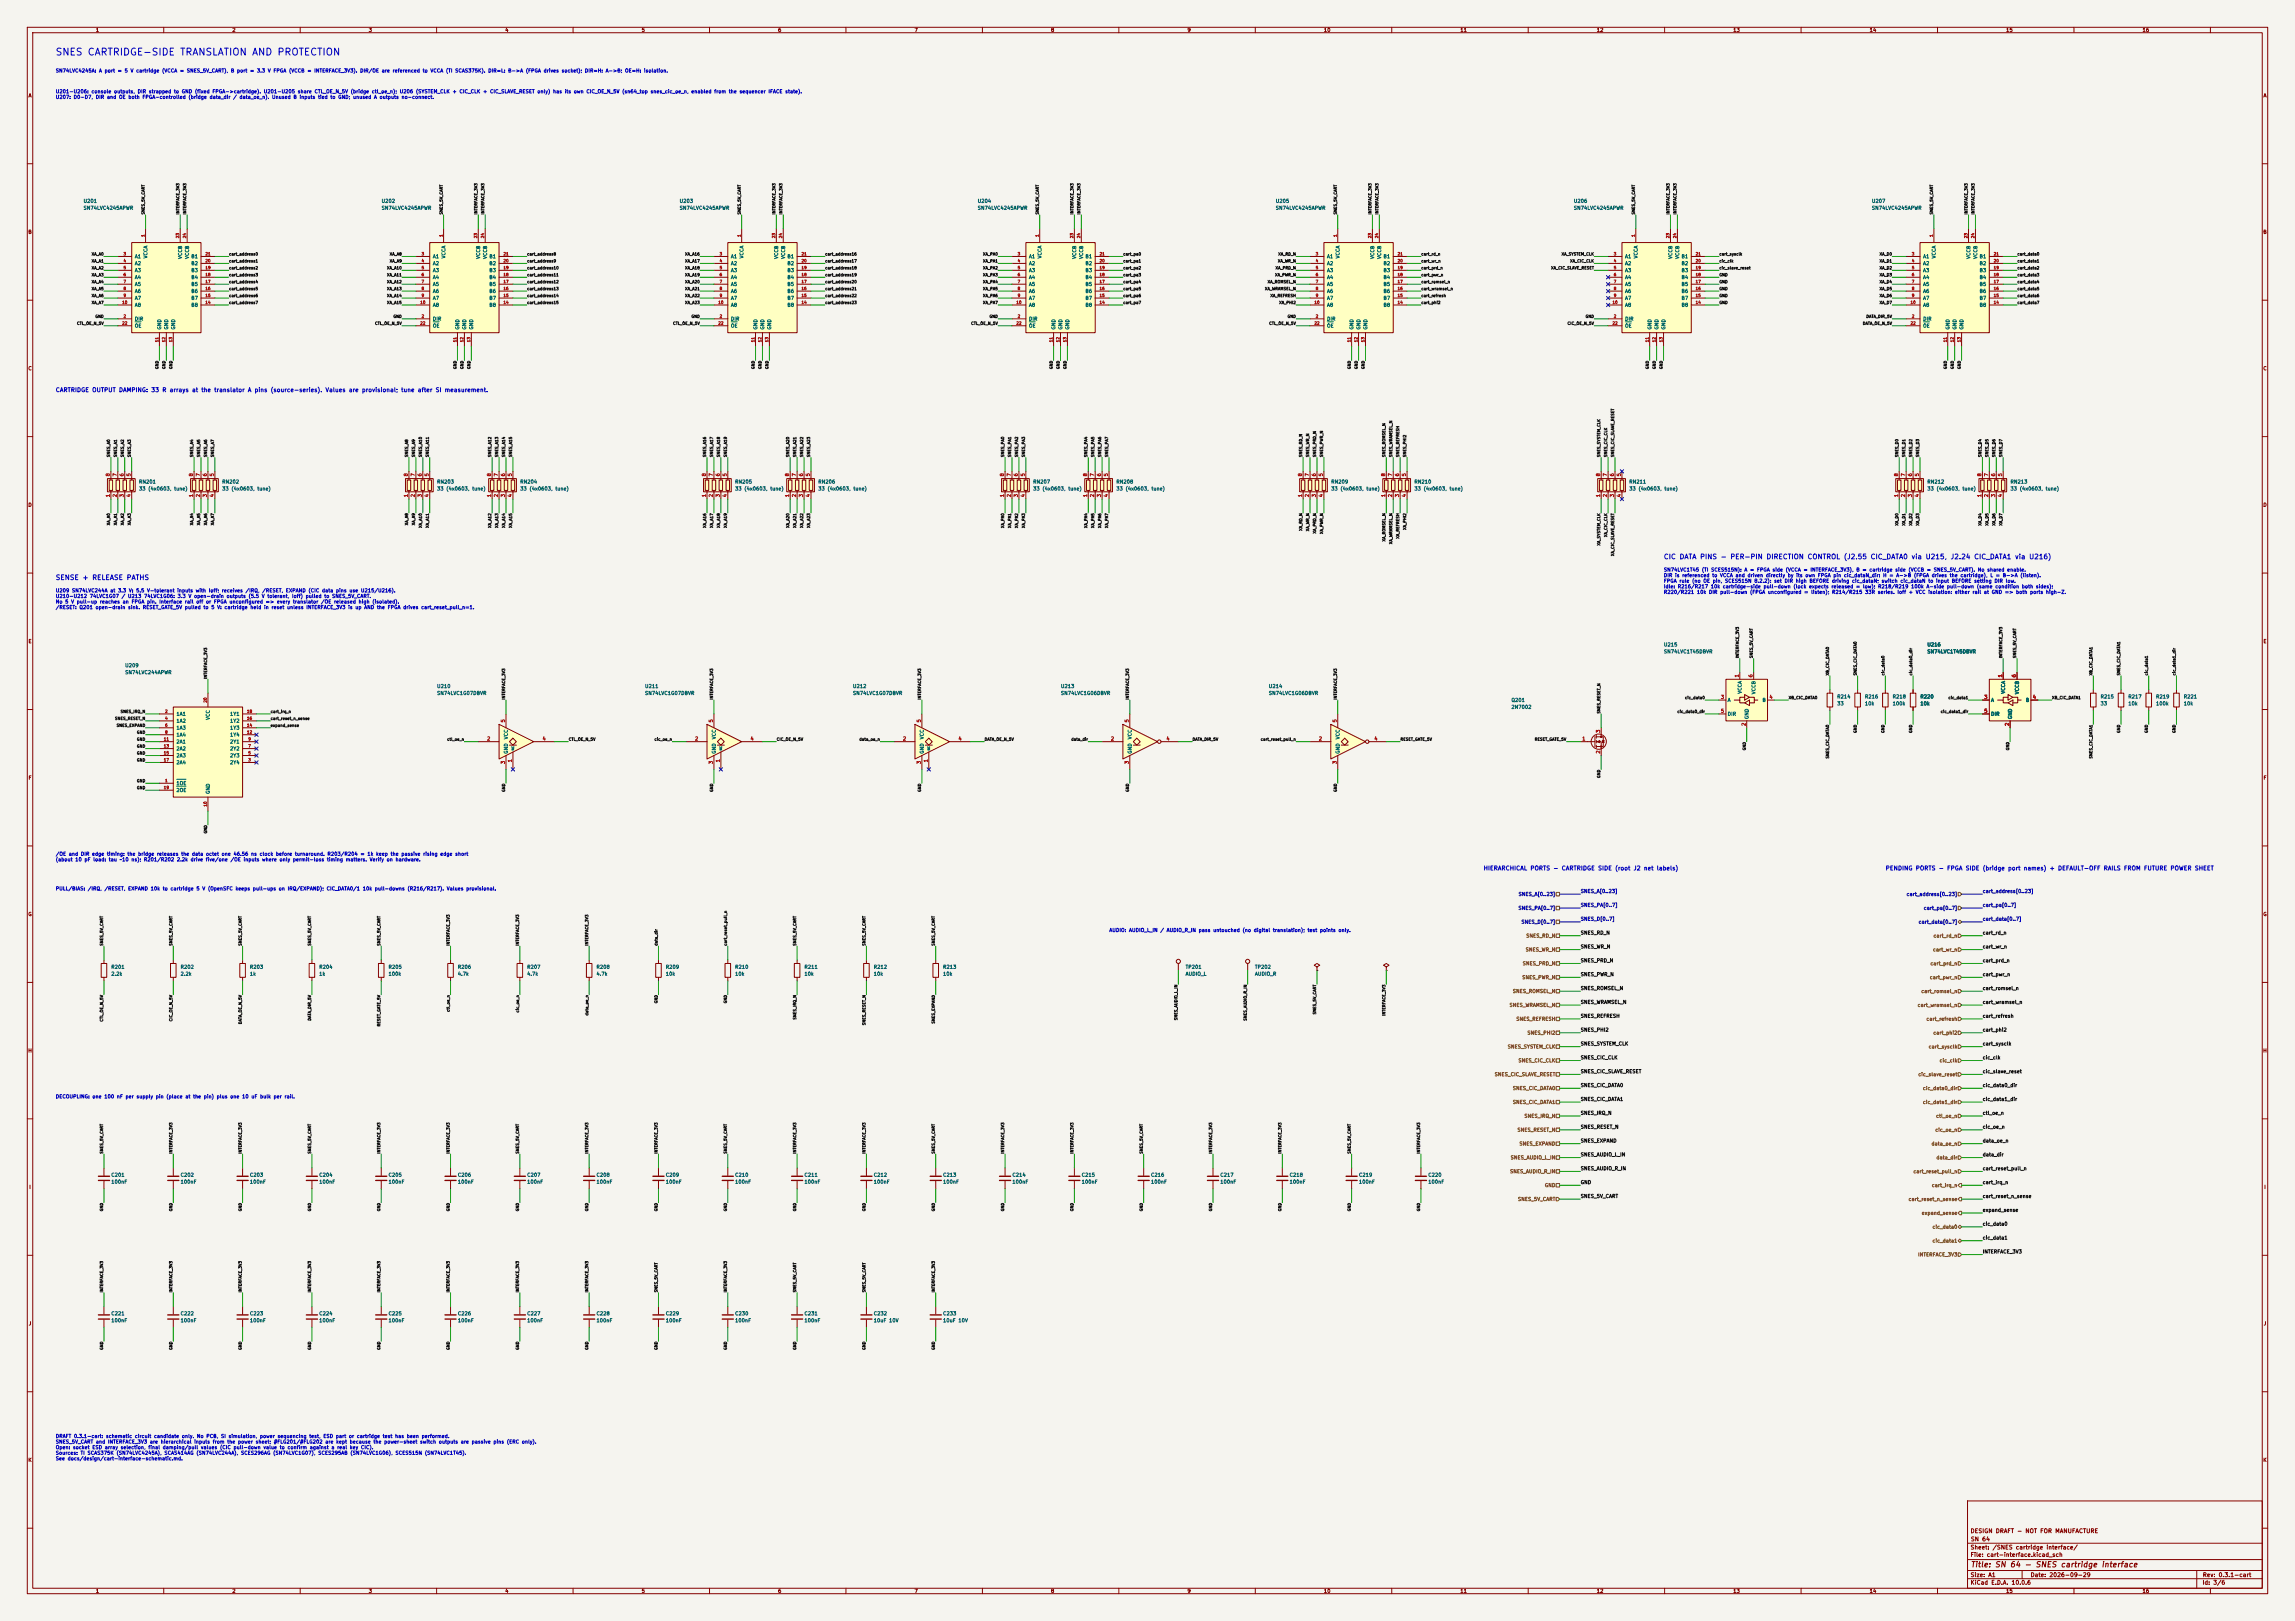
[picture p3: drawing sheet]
<svg xmlns="http://www.w3.org/2000/svg" width="841mm" height="594mm" viewBox="0 0 841 594" stroke-linecap="round" stroke-linejoin="round" font-family="sans-serif">
<defs><g id="words">
<text font-size="2.5" fill="#0000c2" x="20.2" y="21">SNES CARTRIDGE-SIDE TRANSLATION AND PROTECTION</text>
<text font-size="2" fill="#840000" x="722" y="574.8">Title: SN 64 - SNES cartridge interface</text>
<g font-size="1.8" fill="#0000c2">
<text x="609.5" y="205.3">CIC DATA PINS - PER-PIN DIRECTION CONTROL (J2.55 CIC_DATA0 via U215, J2.24 CIC_DATA1 via U216)</text>
<text x="20.2" y="213">SENSE + RELEASE PATHS</text>
</g>
<g font-size="1.5" fill="#0000c2">
<text x="20.3" y="144">CARTRIDGE OUTPUT DAMPING: 33 R arrays at the translator A pins (source-series). Values are provisional; tune after SI measurement.</text>
<text x="543.5" y="319.3">HIERARCHICAL PORTS - CARTRIDGE SIDE (root J2 net labels)</text>
<text x="690.8" y="319.3">PENDING PORTS - FPGA SIDE (bridge port names) + DEFAULT-OFF RAILS FROM FUTURE POWER SHEET</text>
</g>
<g font-size="1.5" fill="#840000">
<text x="721.9" y="562.1">DESIGN DRAFT - NOT FOR MANUFACTURE</text>
<text x="721.9" y="568.1">Sheet: /SNES cartridge interface/</text>
<text x="722" y="565.1">SN 64</text>
<text x="721.9" y="570.8">File: cart-interface.kicad_sch</text>
<text x="721.9" y="581">KiCad E.D.A. 10.0.6</text>
<text x="721.9" y="578.2">Size: A1</text>
<text x="743.9" y="578.2">Date: 2026-09-29</text>
<text x="806.9" y="581">Id: 3/6</text>
<text x="807" y="578.2">Rev: 0.3.1-cart</text>
</g>
<g font-size="1.3" fill="#840000">
<text x="35" y="12">1</text>
<text x="85" y="12">2</text>
<text x="135" y="12">3</text>
<text x="185" y="12">4</text>
<text x="235" y="12">5</text>
<text x="285" y="12">6</text>
<text x="335" y="12">7</text>
<text x="385" y="12">8</text>
<text x="435" y="12">9</text>
<text x="485" y="12">10</text>
<text x="535" y="12">11</text>
<text x="585" y="12">12</text>
<text x="635" y="12">13</text>
<text x="685" y="12">14</text>
<text x="735" y="12">15</text>
<text x="785" y="12">16</text>
<text x="10.3" y="36">A</text>
<text x="829.3" y="36">A</text>
<text x="10.2" y="86">B</text>
<text x="829.2" y="86">B</text>
<text x="10.2" y="136">C</text>
<text x="829.2" y="136">C</text>
<text x="10.2" y="186">D</text>
<text x="829.2" y="186">D</text>
<text x="10.3" y="236">E</text>
<text x="829.3" y="236">E</text>
<text x="10.3" y="286">F</text>
<text x="829.3" y="286">F</text>
<text x="10.2" y="336">G</text>
<text x="829.2" y="336">G</text>
<text x="10.2" y="386">H</text>
<text x="829.2" y="386">H</text>
<text x="10.6" y="436">I</text>
<text x="829.6" y="436">I</text>
<text x="10.4" y="486">J</text>
<text x="829.4" y="486">J</text>
<text x="10.2" y="536">K</text>
<text x="829.2" y="536">K</text>
<text x="35" y="584">1</text>
<text x="85" y="584">2</text>
<text x="135" y="584">3</text>
<text x="185" y="584">4</text>
<text x="235" y="584">5</text>
<text x="285" y="584">6</text>
<text x="335" y="584">7</text>
<text x="385" y="584">8</text>
<text x="435" y="584">9</text>
<text x="485" y="584">10</text>
<text x="535" y="584">11</text>
<text x="585" y="584">12</text>
<text x="635" y="584">13</text>
<text x="685" y="584">14</text>
<text x="735" y="584">15</text>
<text x="785" y="584">16</text>
</g>
<g font-size="1.3" fill="#0000c2">
<text x="20.3" y="26.9">SN74LVC4245A: A port = 5 V cartridge (VCCA = SNES_5V_CART), B port = 3.3 V FPGA (VCCB = INTERFACE_3V3). DIR/OE are referenced to VCCA (TI SCAS375K). DIR=L: B-&gt;A (FPGA drives socket); DIR=H: A-&gt;B; OE=H: isolation.</text>
<text x="20.3" y="34.5">U201-U206: console outputs, DIR strapped to GND (fixed FPGA-&gt;cartridge). U201-U205 share CTL_OE_N_5V (bridge ctl_oe_n); U206 (SYSTEM_CLK + CIC_CLK + CIC_SLAVE_RESET only) has its own CIC_OE_N_5V (sn64_top snes_cic_oe_n, enabled from the sequencer IFACE state).</text>
<text x="20.3" y="36.5">U207: D0-D7, DIR and OE both FPGA-controlled (bridge data_dir / data_oe_n). Unused B inputs tied to GND; unused A outputs no-connect.</text>
<text x="609.6" y="209.7">SN74LVC1T45 (TI SCES515N): A = FPGA side (VCCA = INTERFACE_3V3), B = cartridge side (VCCB = SNES_5V_CART). No shared enable.</text>
<text x="609.6" y="211.8">DIR is referenced to VCCA and driven directly by its own FPGA pin cic_dataN_dir: H = A-&gt;B (FPGA drives the cartridge), L = B-&gt;A (listen).</text>
<text x="609.6" y="213.8">FPGA rule (no OE pin, SCES515N 8.2.2): set DIR high BEFORE driving cic_dataN; switch cic_dataN to input BEFORE setting DIR low.</text>
<text x="609.6" y="215.9">Idle: R216/R217 10k cartridge-side pull-down (lock expects released = low); R218/R219 100k A-side pull-down (same condition both sides);</text>
<text x="20.3" y="217.4">U209 SN74LVC244A at 3.3 V: 5.5 V-tolerant inputs with Ioff; receives /IRQ, /RESET, EXPAND (CIC data pins use U215/U216).</text>
<text x="20.3" y="219.4">U210-U212 74LVC1G07 / U213 74LVC1G06: 3.3 V open-drain outputs (5.5 V tolerant, Ioff) pulled to SNES_5V_CART.</text>
<text x="20.3" y="221.4">No 5 V pull-up reaches an FPGA pin. Interface rail off or FPGA unconfigured =&gt; every translator /OE released high (isolated).</text>
<text x="609.6" y="217.9">R220/R221 10k DIR pull-down (FPGA unconfigured = listen); R214/R215 33R series. Ioff + VCC isolation: either rail at GND =&gt; both ports high-Z.</text>
<text x="20.3" y="223.5">/RESET: Q201 open-drain sink. RESET_GATE_5V pulled to 5 V: cartridge held in reset unless INTERFACE_3V3 is up AND the FPGA drives cart_reset_pull_n=1.</text>
<text x="20.3" y="313.9">/OE and DIR edge timing: the bridge releases the data octet one 46.56 ns clock before turnaround. R203/R204 = 1k keep the passive rising edge short</text>
<text x="20.3" y="315.9">(about 10 pF load: tau ~10 ns); R201/R202 2.2k drive five/one /OE inputs where only permit-loss timing matters. Verify on hardware.</text>
<text x="20.3" y="326.6">PULL/BIAS: /IRQ, /RESET, EXPAND 10k to cartridge 5 V (OpenSFC keeps pull-ups on IRQ/EXPAND); CIC_DATA0/1 10k pull-downs (R216/R217). Values provisional.</text>
<text x="406.4" y="341.8">AUDIO: AUDIO_L_IN / AUDIO_R_IN pass untouched (no digital translation); test points only.</text>
<text x="20.3" y="402.8">DECOUPLING: one 100 nF per supply pin (place at the pin) plus one 10 uF bulk per rail.</text>
<text x="20.3" y="527.2">DRAFT 0.3.1-cart: schematic circuit candidate only. No PCB, SI simulation, power sequencing test, ESD part or cartridge test has been performed.</text>
<text x="20.3" y="529.3">SNES_5V_CART and INTERFACE_3V3 are hierarchical inputs from the power sheet; #FLG201/#FLG202 are kept because the power-sheet switch outputs are passive pins (ERC only).</text>
<text x="20.3" y="531.3">Open: socket ESD array selection, final damping/pull values (CIC pull-down value to confirm against a real key CIC).</text>
<text x="20.3" y="533.4">Sources: TI SCAS375K (SN74LVC4245A), SCAS414AG (SN74LVC244A), SCES296AG (SN74LVC1G07), SCES295AB (SN74LVC1G06), SCES515N (SN74LVC1T45).</text>
<text x="20.3" y="535.4">See docs/design/cart-interface-schematic.md.</text>
</g>
<g font-size="1.3" fill="#006464">
<text x="30.5" y="74.6">U201</text>
<text x="30.5" y="77.2">SN74LVC4245APWR</text>
<text x="139.7" y="74.6">U202</text>
<text x="139.7" y="77.2">SN74LVC4245APWR</text>
<text x="248.9" y="74.6">U203</text>
<text x="248.9" y="77.2">SN74LVC4245APWR</text>
<text x="358.1" y="74.6">U204</text>
<text x="358.1" y="77.2">SN74LVC4245APWR</text>
<text x="467.3" y="74.6">U205</text>
<text x="467.3" y="77.2">SN74LVC4245APWR</text>
<text x="576.6" y="74.6">U206</text>
<text x="576.6" y="77.2">SN74LVC4245APWR</text>
<text x="685.8" y="74.6">U207</text>
<text x="685.8" y="77.2">SN74LVC4245APWR</text>
<text x="49.2" y="94.9">A1</text>
<text x="54.3" y="94.9" transform="rotate(-90 54.3 94.9)">VCCA</text>
<text x="67" y="95" transform="rotate(-90 67 95)">VCCB</text>
<text x="69.5" y="95" transform="rotate(-90 69.5 95)">VCCB</text>
<text x="69.9" y="94.9">B1</text>
<text x="158.5" y="94.9">A1</text>
<text x="163.5" y="94.9" transform="rotate(-90 163.5 94.9)">VCCA</text>
<text x="176.2" y="95" transform="rotate(-90 176.2 95)">VCCB</text>
<text x="178.8" y="95" transform="rotate(-90 178.8 95)">VCCB</text>
<text x="179.2" y="94.9">B1</text>
<text x="267.7" y="94.9">A1</text>
<text x="272.7" y="94.9" transform="rotate(-90 272.7 94.9)">VCCA</text>
<text x="285.4" y="95" transform="rotate(-90 285.4 95)">VCCB</text>
<text x="288" y="95" transform="rotate(-90 288 95)">VCCB</text>
<text x="288.4" y="94.9">B1</text>
<text x="376.9" y="94.9">A1</text>
<text x="382" y="94.9" transform="rotate(-90 382 94.9)">VCCA</text>
<text x="394.7" y="95" transform="rotate(-90 394.7 95)">VCCB</text>
<text x="397.2" y="95" transform="rotate(-90 397.2 95)">VCCB</text>
<text x="397.6" y="94.9">B1</text>
<text x="486.1" y="94.9">A1</text>
<text x="491.2" y="94.9" transform="rotate(-90 491.2 94.9)">VCCA</text>
<text x="503.9" y="95" transform="rotate(-90 503.9 95)">VCCB</text>
<text x="506.4" y="95" transform="rotate(-90 506.4 95)">VCCB</text>
<text x="506.8" y="94.9">B1</text>
<text x="595.3" y="94.9">A1</text>
<text x="600.4" y="94.9" transform="rotate(-90 600.4 94.9)">VCCA</text>
<text x="613.1" y="95" transform="rotate(-90 613.1 95)">VCCB</text>
<text x="615.6" y="95" transform="rotate(-90 615.6 95)">VCCB</text>
<text x="616" y="94.9">B1</text>
<text x="704.6" y="94.9">A1</text>
<text x="709.6" y="94.9" transform="rotate(-90 709.6 94.9)">VCCA</text>
<text x="722.3" y="95" transform="rotate(-90 722.3 95)">VCCB</text>
<text x="724.9" y="95" transform="rotate(-90 724.9 95)">VCCB</text>
<text x="725.3" y="94.9">B1</text>
<text x="49.2" y="97.5">A2</text>
<text x="49.2" y="100">A3</text>
<text x="69.9" y="100">B3</text>
<text x="69.9" y="97.5">B2</text>
<text x="158.5" y="97.5">A2</text>
<text x="158.5" y="100">A3</text>
<text x="179.2" y="100">B3</text>
<text x="179.2" y="97.5">B2</text>
<text x="267.7" y="97.5">A2</text>
<text x="267.7" y="100">A3</text>
<text x="288.4" y="100">B3</text>
<text x="288.4" y="97.5">B2</text>
<text x="376.9" y="97.5">A2</text>
<text x="376.9" y="100">A3</text>
<text x="397.6" y="100">B3</text>
<text x="397.6" y="97.5">B2</text>
<text x="486.1" y="97.5">A2</text>
<text x="486.1" y="100">A3</text>
<text x="506.8" y="100">B3</text>
<text x="506.8" y="97.5">B2</text>
<text x="595.3" y="97.5">A2</text>
<text x="595.3" y="100">A3</text>
<text x="616" y="100">B3</text>
<text x="616" y="97.5">B2</text>
<text x="704.6" y="97.5">A2</text>
<text x="704.6" y="100">A3</text>
<text x="725.3" y="100">B3</text>
<text x="725.3" y="97.5">B2</text>
<text x="49.2" y="102.6">A4</text>
<text x="49.2" y="105.1">A5</text>
<text x="49.2" y="107.6">A6</text>
<text x="69.9" y="107.6">B6</text>
<text x="69.9" y="105.1">B5</text>
<text x="69.9" y="102.6">B4</text>
<text x="158.5" y="102.6">A4</text>
<text x="158.5" y="105.1">A5</text>
<text x="158.5" y="107.6">A6</text>
<text x="179.2" y="107.6">B6</text>
<text x="179.2" y="105.1">B5</text>
<text x="179.2" y="102.6">B4</text>
<text x="267.7" y="102.6">A4</text>
<text x="267.7" y="105.1">A5</text>
<text x="267.7" y="107.6">A6</text>
<text x="288.4" y="107.6">B6</text>
<text x="288.4" y="105.1">B5</text>
<text x="288.4" y="102.6">B4</text>
<text x="376.9" y="102.6">A4</text>
<text x="376.9" y="105.1">A5</text>
<text x="376.9" y="107.6">A6</text>
<text x="397.6" y="107.6">B6</text>
<text x="397.6" y="105.1">B5</text>
<text x="397.6" y="102.6">B4</text>
<text x="486.1" y="102.6">A4</text>
<text x="486.1" y="105.1">A5</text>
<text x="486.1" y="107.6">A6</text>
<text x="506.8" y="107.6">B6</text>
<text x="506.8" y="105.1">B5</text>
<text x="506.8" y="102.6">B4</text>
<text x="595.3" y="102.6">A4</text>
<text x="595.3" y="105.1">A5</text>
<text x="595.3" y="107.6">A6</text>
<text x="616" y="107.6">B6</text>
<text x="616" y="105.1">B5</text>
<text x="616" y="102.6">B4</text>
<text x="704.6" y="102.6">A4</text>
<text x="704.6" y="105.1">A5</text>
<text x="704.6" y="107.6">A6</text>
<text x="725.3" y="107.6">B6</text>
<text x="725.3" y="105.1">B5</text>
<text x="725.3" y="102.6">B4</text>
<text x="49.2" y="110.2">A7</text>
<text x="49.2" y="112.7">A8</text>
<text x="69.9" y="112.7">B8</text>
<text x="69.9" y="110.2">B7</text>
<text x="158.5" y="110.2">A7</text>
<text x="158.5" y="112.7">A8</text>
<text x="179.2" y="112.7">B8</text>
<text x="179.2" y="110.2">B7</text>
<text x="267.7" y="110.2">A7</text>
<text x="267.7" y="112.7">A8</text>
<text x="288.4" y="112.7">B8</text>
<text x="288.4" y="110.2">B7</text>
<text x="376.9" y="110.2">A7</text>
<text x="376.9" y="112.7">A8</text>
<text x="397.6" y="112.7">B8</text>
<text x="397.6" y="110.2">B7</text>
<text x="486.1" y="110.2">A7</text>
<text x="486.1" y="112.7">A8</text>
<text x="506.8" y="112.7">B8</text>
<text x="506.8" y="110.2">B7</text>
<text x="595.3" y="110.2">A7</text>
<text x="595.3" y="112.7">A8</text>
<text x="616" y="112.7">B8</text>
<text x="616" y="110.2">B7</text>
<text x="704.6" y="110.2">A7</text>
<text x="704.6" y="112.7">A8</text>
<text x="725.3" y="112.7">B8</text>
<text x="725.3" y="110.2">B7</text>
<text x="49.2" y="117.8">DIR</text>
<text x="158.5" y="117.8">DIR</text>
<text x="267.7" y="117.8">DIR</text>
<text x="376.9" y="117.8">DIR</text>
<text x="486.1" y="117.8">DIR</text>
<text x="595.3" y="117.8">DIR</text>
<text x="704.6" y="117.8">DIR</text>
<text x="49.2" y="120.3">OE</text>
<text x="59.4" y="120.9" transform="rotate(-90 59.4 120.9)">GND</text>
<text x="61.9" y="120.9" transform="rotate(-90 61.9 120.9)">GND</text>
<text x="64.5" y="120.9" transform="rotate(-90 64.5 120.9)">GND</text>
<text x="158.5" y="120.3">OE</text>
<text x="168.6" y="120.9" transform="rotate(-90 168.6 120.9)">GND</text>
<text x="171.1" y="120.9" transform="rotate(-90 171.1 120.9)">GND</text>
<text x="173.7" y="120.9" transform="rotate(-90 173.7 120.9)">GND</text>
<text x="267.7" y="120.3">OE</text>
<text x="277.8" y="120.9" transform="rotate(-90 277.8 120.9)">GND</text>
<text x="280.4" y="120.9" transform="rotate(-90 280.4 120.9)">GND</text>
<text x="282.9" y="120.9" transform="rotate(-90 282.9 120.9)">GND</text>
<text x="376.9" y="120.3">OE</text>
<text x="387" y="120.9" transform="rotate(-90 387 120.9)">GND</text>
<text x="389.6" y="120.9" transform="rotate(-90 389.6 120.9)">GND</text>
<text x="392.1" y="120.9" transform="rotate(-90 392.1 120.9)">GND</text>
<text x="486.1" y="120.3">OE</text>
<text x="496.3" y="120.9" transform="rotate(-90 496.3 120.9)">GND</text>
<text x="498.8" y="120.9" transform="rotate(-90 498.8 120.9)">GND</text>
<text x="501.3" y="120.9" transform="rotate(-90 501.3 120.9)">GND</text>
<text x="595.3" y="120.3">OE</text>
<text x="605.5" y="120.9" transform="rotate(-90 605.5 120.9)">GND</text>
<text x="608" y="120.9" transform="rotate(-90 608 120.9)">GND</text>
<text x="610.6" y="120.9" transform="rotate(-90 610.6 120.9)">GND</text>
<text x="704.6" y="120.3">OE</text>
<text x="714.7" y="120.9" transform="rotate(-90 714.7 120.9)">GND</text>
<text x="717.2" y="120.9" transform="rotate(-90 717.2 120.9)">GND</text>
<text x="719.8" y="120.9" transform="rotate(-90 719.8 120.9)">GND</text>
<text x="50.8" y="177.5">RN201</text>
<text x="81.3" y="177.5">RN202</text>
<text x="160" y="177.5">RN203</text>
<text x="190.5" y="177.5">RN204</text>
<text x="269.2" y="177.5">RN205</text>
<text x="299.7" y="177.5">RN206</text>
<text x="378.4" y="177.5">RN207</text>
<text x="408.9" y="177.5">RN208</text>
<text x="487.7" y="177.5">RN209</text>
<text x="518.1" y="177.5">RN210</text>
<text x="596.9" y="177.5">RN211</text>
<text x="706.1" y="177.5">RN212</text>
<text x="736.6" y="177.5">RN213</text>
<text x="50.8" y="180">33 (4x0603, tune)</text>
<text x="81.3" y="180">33 (4x0603, tune)</text>
<text x="160" y="180">33 (4x0603, tune)</text>
<text x="190.5" y="180">33 (4x0603, tune)</text>
<text x="269.2" y="180">33 (4x0603, tune)</text>
<text x="299.7" y="180">33 (4x0603, tune)</text>
<text x="378.4" y="180">33 (4x0603, tune)</text>
<text x="408.9" y="180">33 (4x0603, tune)</text>
<text x="487.7" y="180">33 (4x0603, tune)</text>
<text x="518.1" y="180">33 (4x0603, tune)</text>
<text x="596.9" y="180">33 (4x0603, tune)</text>
<text x="706.1" y="180">33 (4x0603, tune)</text>
<text x="736.6" y="180">33 (4x0603, tune)</text>
<text x="609.6" y="237.2">U215</text>
<text x="609.6" y="239.7">SN74LVC1T45DBVR</text>
<text x="706.1" y="237.2">U216</text>
<text x="706.1" y="239.7">SN74LVC1T45DBVR</text>
<text x="45.7" y="244.8">U209</text>
<text x="45.7" y="247.3">SN74LVC244APWR</text>
<text x="160" y="252.4">U210</text>
<text x="160" y="255">SN74LVC1G07DBVR</text>
<text x="236.2" y="252.4">U211</text>
<text x="236.2" y="255">SN74LVC1G07DBVR</text>
<text x="312.4" y="252.4">U212</text>
<text x="312.4" y="255">SN74LVC1G07DBVR</text>
<text x="388.6" y="252.4">U213</text>
<text x="388.6" y="255">SN74LVC1G06DBVR</text>
<text x="464.8" y="252.4">U214</text>
<text x="464.8" y="255">SN74LVC1G06DBVR</text>
<text x="553.7" y="257.5">Q201</text>
<text x="632.9" y="257.5">A</text>
<text x="638.5" y="254.4" transform="rotate(-90 638.5 254.4)">VCCA</text>
<text x="643.6" y="254.6" transform="rotate(-90 643.6 254.6)">VCCB</text>
<text x="645.7" y="257.5">B</text>
<text x="673.1" y="256.2">R214</text>
<text x="683.2" y="256.2">R216</text>
<text x="693.4" y="256.2">R218</text>
<text x="703.6" y="256.2">R220</text>
<text x="729.5" y="257.5">A</text>
<text x="735" y="254.4" transform="rotate(-90 735 254.4)">VCCA</text>
<text x="740.1" y="254.6" transform="rotate(-90 740.1 254.6)">VCCB</text>
<text x="742.2" y="257.5">B</text>
<text x="769.6" y="256.2">R215</text>
<text x="779.8" y="256.2">R217</text>
<text x="789.9" y="256.2">R219</text>
<text x="800.1" y="256.2">R221</text>
<text x="64.5" y="262.6">1A1</text>
<text x="77.2" y="264" transform="rotate(-90 77.2 264)">VCC</text>
<text x="84.1" y="262.6">1Y1</text>
<text x="553.7" y="260">2N7002</text>
<text x="632.9" y="262.6">DIR</text>
<text x="641" y="263.7" transform="rotate(-90 641 263.7)">GND</text>
<text x="673.1" y="258.8">33</text>
<text x="683.2" y="258.8">10k</text>
<text x="693.4" y="258.8">100k</text>
<text x="703.6" y="258.8">10k</text>
<text x="729.5" y="262.6">DIR</text>
<text x="737.6" y="263.7" transform="rotate(-90 737.6 263.7)">GND</text>
<text x="769.6" y="258.8">33</text>
<text x="779.8" y="258.8">10k</text>
<text x="789.9" y="258.8">100k</text>
<text x="800.1" y="258.8">10k</text>
<text x="64.5" y="265.1">1A2</text>
<text x="64.5" y="267.7">1A3</text>
<text x="84.1" y="267.7">1Y3</text>
<text x="84.1" y="265.1">1Y2</text>
<text x="64.5" y="270.2">1A4</text>
<text x="64.5" y="272.7">2A1</text>
<text x="64.5" y="275.3">2A2</text>
<text x="84.1" y="275.3">2Y2</text>
<text x="84.1" y="272.7">2Y1</text>
<text x="84.1" y="270.2">1Y4</text>
<text x="186.4" y="271.1" transform="rotate(-90 186.4 271.1)">VCC</text>
<text x="262.6" y="271.1" transform="rotate(-90 262.6 271.1)">VCC</text>
<text x="338.8" y="271.1" transform="rotate(-90 338.8 271.1)">VCC</text>
<text x="415" y="271.1" transform="rotate(-90 415 271.1)">VCC</text>
<text x="491.2" y="271.1" transform="rotate(-90 491.2 271.1)">VCC</text>
<text x="64.5" y="277.8">2A3</text>
<text x="64.5" y="280.4">2A4</text>
<text x="84.1" y="280.4">2Y4</text>
<text x="84.1" y="277.8">2Y3</text>
<text x="186.4" y="276.4" transform="rotate(-90 186.4 276.4)">GND</text>
<text x="262.6" y="276.4" transform="rotate(-90 262.6 276.4)">GND</text>
<text x="338.8" y="276.4" transform="rotate(-90 338.8 276.4)">GND</text>
<text x="415" y="276.4" transform="rotate(-90 415 276.4)">GND</text>
<text x="491.2" y="276.4" transform="rotate(-90 491.2 276.4)">GND</text>
<text x="64.5" y="288">1OE</text>
<text x="64.5" y="290.5">2OE</text>
<text x="77.2" y="291.1" transform="rotate(-90 77.2 291.1)">GND</text>
<text x="40.6" y="355.3">R201</text>
<text x="40.6" y="357.8">2.2k</text>
<text x="66" y="355.3">R202</text>
<text x="66" y="357.8">2.2k</text>
<text x="91.4" y="355.3">R203</text>
<text x="91.4" y="357.8">1k</text>
<text x="116.8" y="355.3">R204</text>
<text x="116.8" y="357.8">1k</text>
<text x="142.2" y="355.3">R205</text>
<text x="142.2" y="357.8">100k</text>
<text x="167.6" y="355.3">R206</text>
<text x="167.6" y="357.8">4.7k</text>
<text x="193" y="355.3">R207</text>
<text x="193" y="357.8">4.7k</text>
<text x="218.4" y="355.3">R208</text>
<text x="218.4" y="357.8">4.7k</text>
<text x="243.8" y="355.3">R209</text>
<text x="243.8" y="357.8">10k</text>
<text x="269.2" y="355.3">R210</text>
<text x="269.2" y="357.8">10k</text>
<text x="294.6" y="355.3">R211</text>
<text x="294.6" y="357.8">10k</text>
<text x="320" y="355.3">R212</text>
<text x="320" y="357.8">10k</text>
<text x="345.4" y="355.3">R213</text>
<text x="345.4" y="357.8">10k</text>
<text x="434.3" y="355.3">TP201</text>
<text x="434.3" y="357.8">AUDIO_L</text>
<text x="459.7" y="355.3">TP202</text>
<text x="459.7" y="357.8">AUDIO_R</text>
<text x="40.6" y="431.5">C201</text>
<text x="66" y="431.5">C202</text>
<text x="91.4" y="431.5">C203</text>
<text x="116.8" y="431.5">C204</text>
<text x="142.2" y="431.5">C205</text>
<text x="167.6" y="431.5">C206</text>
<text x="193" y="431.5">C207</text>
<text x="218.4" y="431.5">C208</text>
<text x="243.8" y="431.5">C209</text>
<text x="269.2" y="431.5">C210</text>
<text x="294.6" y="431.5">C211</text>
<text x="320" y="431.5">C212</text>
<text x="345.4" y="431.5">C213</text>
<text x="370.8" y="431.5">C214</text>
<text x="396.2" y="431.5">C215</text>
<text x="421.6" y="431.5">C216</text>
<text x="447" y="431.5">C217</text>
<text x="472.4" y="431.5">C218</text>
<text x="497.8" y="431.5">C219</text>
<text x="523.2" y="431.5">C220</text>
<text x="40.6" y="434">100nF</text>
<text x="66" y="434">100nF</text>
<text x="91.4" y="434">100nF</text>
<text x="116.8" y="434">100nF</text>
<text x="142.2" y="434">100nF</text>
<text x="167.6" y="434">100nF</text>
<text x="193" y="434">100nF</text>
<text x="218.4" y="434">100nF</text>
<text x="243.8" y="434">100nF</text>
<text x="269.2" y="434">100nF</text>
<text x="294.6" y="434">100nF</text>
<text x="320" y="434">100nF</text>
<text x="345.4" y="434">100nF</text>
<text x="370.8" y="434">100nF</text>
<text x="396.2" y="434">100nF</text>
<text x="421.6" y="434">100nF</text>
<text x="447" y="434">100nF</text>
<text x="472.4" y="434">100nF</text>
<text x="497.8" y="434">100nF</text>
<text x="523.2" y="434">100nF</text>
<text x="40.6" y="482.3">C221</text>
<text x="40.6" y="484.8">100nF</text>
<text x="66" y="482.3">C222</text>
<text x="66" y="484.8">100nF</text>
<text x="91.4" y="482.3">C223</text>
<text x="91.4" y="484.8">100nF</text>
<text x="116.8" y="482.3">C224</text>
<text x="116.8" y="484.8">100nF</text>
<text x="142.2" y="482.3">C225</text>
<text x="142.2" y="484.8">100nF</text>
<text x="167.6" y="482.3">C226</text>
<text x="167.6" y="484.8">100nF</text>
<text x="193" y="482.3">C227</text>
<text x="193" y="484.8">100nF</text>
<text x="218.4" y="482.3">C228</text>
<text x="218.4" y="484.8">100nF</text>
<text x="243.8" y="482.3">C229</text>
<text x="243.8" y="484.8">100nF</text>
<text x="269.2" y="482.3">C230</text>
<text x="269.2" y="484.8">100nF</text>
<text x="294.6" y="482.3">C231</text>
<text x="294.6" y="484.8">100nF</text>
<text x="320" y="482.3">C232</text>
<text x="320" y="484.8">10uF 10V</text>
<text x="345.4" y="482.3">C233</text>
<text x="345.4" y="484.8">10uF 10V</text>
</g>
<g font-size="1.3" fill="#a90000">
<text x="40.5" y="174.7" transform="rotate(-90 40.5 174.7)">8</text>
<text x="43" y="174.7" transform="rotate(-90 43 174.7)">7</text>
<text x="45.6" y="174.7" transform="rotate(-90 45.6 174.7)">6</text>
<text x="48.1" y="174.7" transform="rotate(-90 48.1 174.7)">5</text>
<text x="71" y="174.7" transform="rotate(-90 71 174.7)">8</text>
<text x="73.5" y="174.7" transform="rotate(-90 73.5 174.7)">7</text>
<text x="76.1" y="174.7" transform="rotate(-90 76.1 174.7)">6</text>
<text x="78.6" y="174.7" transform="rotate(-90 78.6 174.7)">5</text>
<text x="149.7" y="174.7" transform="rotate(-90 149.7 174.7)">8</text>
<text x="152.3" y="174.7" transform="rotate(-90 152.3 174.7)">7</text>
<text x="154.8" y="174.7" transform="rotate(-90 154.8 174.7)">6</text>
<text x="157.3" y="174.7" transform="rotate(-90 157.3 174.7)">5</text>
<text x="180.2" y="174.7" transform="rotate(-90 180.2 174.7)">8</text>
<text x="182.7" y="174.7" transform="rotate(-90 182.7 174.7)">7</text>
<text x="185.3" y="174.7" transform="rotate(-90 185.3 174.7)">6</text>
<text x="187.8" y="174.7" transform="rotate(-90 187.8 174.7)">5</text>
<text x="258.9" y="174.7" transform="rotate(-90 258.9 174.7)">8</text>
<text x="261.5" y="174.7" transform="rotate(-90 261.5 174.7)">7</text>
<text x="264" y="174.7" transform="rotate(-90 264 174.7)">6</text>
<text x="266.6" y="174.7" transform="rotate(-90 266.6 174.7)">5</text>
<text x="289.4" y="174.7" transform="rotate(-90 289.4 174.7)">8</text>
<text x="292" y="174.7" transform="rotate(-90 292 174.7)">7</text>
<text x="294.5" y="174.7" transform="rotate(-90 294.5 174.7)">6</text>
<text x="297" y="174.7" transform="rotate(-90 297 174.7)">5</text>
<text x="368.2" y="174.7" transform="rotate(-90 368.2 174.7)">8</text>
<text x="370.7" y="174.7" transform="rotate(-90 370.7 174.7)">7</text>
<text x="373.2" y="174.7" transform="rotate(-90 373.2 174.7)">6</text>
<text x="375.8" y="174.7" transform="rotate(-90 375.8 174.7)">5</text>
<text x="398.6" y="174.7" transform="rotate(-90 398.6 174.7)">8</text>
<text x="401.2" y="174.7" transform="rotate(-90 401.2 174.7)">7</text>
<text x="403.7" y="174.7" transform="rotate(-90 403.7 174.7)">6</text>
<text x="406.3" y="174.7" transform="rotate(-90 406.3 174.7)">5</text>
<text x="477.4" y="174.7" transform="rotate(-90 477.4 174.7)">8</text>
<text x="479.9" y="174.7" transform="rotate(-90 479.9 174.7)">7</text>
<text x="482.5" y="174.7" transform="rotate(-90 482.5 174.7)">6</text>
<text x="485" y="174.7" transform="rotate(-90 485 174.7)">5</text>
<text x="507.9" y="174.7" transform="rotate(-90 507.9 174.7)">8</text>
<text x="510.4" y="174.7" transform="rotate(-90 510.4 174.7)">7</text>
<text x="512.9" y="174.7" transform="rotate(-90 512.9 174.7)">6</text>
<text x="515.5" y="174.7" transform="rotate(-90 515.5 174.7)">5</text>
<text x="586.6" y="174.7" transform="rotate(-90 586.6 174.7)">8</text>
<text x="589.1" y="174.7" transform="rotate(-90 589.1 174.7)">7</text>
<text x="591.7" y="174.7" transform="rotate(-90 591.7 174.7)">6</text>
<text x="594.2" y="174.7" transform="rotate(-90 594.2 174.7)">5</text>
<text x="695.8" y="174.7" transform="rotate(-90 695.8 174.7)">8</text>
<text x="698.4" y="174.7" transform="rotate(-90 698.4 174.7)">7</text>
<text x="700.9" y="174.7" transform="rotate(-90 700.9 174.7)">6</text>
<text x="703.4" y="174.7" transform="rotate(-90 703.4 174.7)">5</text>
<text x="726.3" y="174.7" transform="rotate(-90 726.3 174.7)">8</text>
<text x="728.8" y="174.7" transform="rotate(-90 728.8 174.7)">7</text>
<text x="731.4" y="174.7" transform="rotate(-90 731.4 174.7)">6</text>
<text x="733.9" y="174.7" transform="rotate(-90 733.9 174.7)">5</text>
<text x="40.5" y="182.3" transform="rotate(-90 40.5 182.3)">1</text>
<text x="43" y="182.3" transform="rotate(-90 43 182.3)">2</text>
<text x="45.6" y="182.3" transform="rotate(-90 45.6 182.3)">3</text>
<text x="48.1" y="182.3" transform="rotate(-90 48.1 182.3)">4</text>
<text x="71" y="182.3" transform="rotate(-90 71 182.3)">1</text>
<text x="73.5" y="182.3" transform="rotate(-90 73.5 182.3)">2</text>
<text x="76.1" y="182.3" transform="rotate(-90 76.1 182.3)">3</text>
<text x="78.6" y="182.3" transform="rotate(-90 78.6 182.3)">4</text>
<text x="149.7" y="182.3" transform="rotate(-90 149.7 182.3)">1</text>
<text x="152.3" y="182.3" transform="rotate(-90 152.3 182.3)">2</text>
<text x="154.8" y="182.3" transform="rotate(-90 154.8 182.3)">3</text>
<text x="157.3" y="182.3" transform="rotate(-90 157.3 182.3)">4</text>
<text x="180.2" y="182.3" transform="rotate(-90 180.2 182.3)">1</text>
<text x="182.7" y="182.3" transform="rotate(-90 182.7 182.3)">2</text>
<text x="185.3" y="182.3" transform="rotate(-90 185.3 182.3)">3</text>
<text x="187.8" y="182.3" transform="rotate(-90 187.8 182.3)">4</text>
<text x="258.9" y="182.3" transform="rotate(-90 258.9 182.3)">1</text>
<text x="261.5" y="182.3" transform="rotate(-90 261.5 182.3)">2</text>
<text x="264" y="182.3" transform="rotate(-90 264 182.3)">3</text>
<text x="266.6" y="182.3" transform="rotate(-90 266.6 182.3)">4</text>
<text x="289.4" y="182.3" transform="rotate(-90 289.4 182.3)">1</text>
<text x="292" y="182.3" transform="rotate(-90 292 182.3)">2</text>
<text x="294.5" y="182.3" transform="rotate(-90 294.5 182.3)">3</text>
<text x="297" y="182.3" transform="rotate(-90 297 182.3)">4</text>
<text x="368.2" y="182.3" transform="rotate(-90 368.2 182.3)">1</text>
<text x="370.7" y="182.3" transform="rotate(-90 370.7 182.3)">2</text>
<text x="373.2" y="182.3" transform="rotate(-90 373.2 182.3)">3</text>
<text x="375.8" y="182.3" transform="rotate(-90 375.8 182.3)">4</text>
<text x="398.6" y="182.3" transform="rotate(-90 398.6 182.3)">1</text>
<text x="401.2" y="182.3" transform="rotate(-90 401.2 182.3)">2</text>
<text x="403.7" y="182.3" transform="rotate(-90 403.7 182.3)">3</text>
<text x="406.3" y="182.3" transform="rotate(-90 406.3 182.3)">4</text>
<text x="477.4" y="182.3" transform="rotate(-90 477.4 182.3)">1</text>
<text x="479.9" y="182.3" transform="rotate(-90 479.9 182.3)">2</text>
<text x="482.5" y="182.3" transform="rotate(-90 482.5 182.3)">3</text>
<text x="485" y="182.3" transform="rotate(-90 485 182.3)">4</text>
<text x="507.9" y="182.3" transform="rotate(-90 507.9 182.3)">1</text>
<text x="510.4" y="182.3" transform="rotate(-90 510.4 182.3)">2</text>
<text x="512.9" y="182.3" transform="rotate(-90 512.9 182.3)">3</text>
<text x="515.5" y="182.3" transform="rotate(-90 515.5 182.3)">4</text>
<text x="586.6" y="182.3" transform="rotate(-90 586.6 182.3)">1</text>
<text x="589.1" y="182.3" transform="rotate(-90 589.1 182.3)">2</text>
<text x="591.7" y="182.3" transform="rotate(-90 591.7 182.3)">3</text>
<text x="594.2" y="182.3" transform="rotate(-90 594.2 182.3)">4</text>
<text x="695.8" y="182.3" transform="rotate(-90 695.8 182.3)">1</text>
<text x="698.4" y="182.3" transform="rotate(-90 698.4 182.3)">2</text>
<text x="700.9" y="182.3" transform="rotate(-90 700.9 182.3)">3</text>
<text x="703.4" y="182.3" transform="rotate(-90 703.4 182.3)">4</text>
<text x="726.3" y="182.3" transform="rotate(-90 726.3 182.3)">1</text>
<text x="728.8" y="182.3" transform="rotate(-90 728.8 182.3)">2</text>
<text x="731.4" y="182.3" transform="rotate(-90 731.4 182.3)">3</text>
<text x="733.9" y="182.3" transform="rotate(-90 733.9 182.3)">4</text>
<text x="637.4" y="248.4" transform="rotate(-90 637.4 248.4)">1</text>
<text x="642.5" y="248.4" transform="rotate(-90 642.5 248.4)">6</text>
<text x="733.9" y="248.4" transform="rotate(-90 733.9 248.4)">1</text>
<text x="739" y="248.4" transform="rotate(-90 739 248.4)">6</text>
<text x="630.5" y="256.4">3</text>
<text x="648.2" y="256.4">4</text>
<text x="727" y="256.4">3</text>
<text x="744.8" y="256.4">4</text>
<text x="630.5" y="261.5">5</text>
<text x="727" y="261.5">5</text>
<text x="185.3" y="264.9" transform="rotate(-90 185.3 264.9)">5</text>
<text x="261.5" y="264.9" transform="rotate(-90 261.5 264.9)">5</text>
<text x="337.7" y="264.9" transform="rotate(-90 337.7 264.9)">5</text>
<text x="413.9" y="264.9" transform="rotate(-90 413.9 264.9)">5</text>
<text x="490.1" y="264.9" transform="rotate(-90 490.1 264.9)">5</text>
<text x="586.6" y="268.7" transform="rotate(-90 586.6 268.7)">3</text>
<text x="639.9" y="266.2" transform="rotate(-90 639.9 266.2)">2</text>
<text x="736.5" y="266.2" transform="rotate(-90 736.5 266.2)">2</text>
<text x="178.3" y="271.6">2</text>
<text x="198.7" y="271.6">4</text>
<text x="254.5" y="271.6">2</text>
<text x="274.9" y="271.6">4</text>
<text x="330.7" y="271.6">2</text>
<text x="351.1" y="271.6">4</text>
<text x="406.9" y="271.6">2</text>
<text x="427.3" y="271.6">4</text>
<text x="483.1" y="271.6">2</text>
<text x="503.5" y="271.6">4</text>
<text x="579.7" y="271.6">1</text>
<text x="185.3" y="280.1" transform="rotate(-90 185.3 280.1)">3</text>
<text x="187.8" y="279.5" transform="rotate(-90 187.8 279.5)">1</text>
<text x="261.5" y="280.1" transform="rotate(-90 261.5 280.1)">3</text>
<text x="264" y="279.5" transform="rotate(-90 264 279.5)">1</text>
<text x="337.7" y="280.1" transform="rotate(-90 337.7 280.1)">3</text>
<text x="340.2" y="279.5" transform="rotate(-90 340.2 279.5)">1</text>
<text x="413.9" y="280.1" transform="rotate(-90 413.9 280.1)">3</text>
<text x="490.1" y="280.1" transform="rotate(-90 490.1 280.1)">3</text>
<text x="586.6" y="276.3" transform="rotate(-90 586.6 276.3)">2</text>
</g>
<g font-size="1.3" fill="#000084">
<text x="556.3" y="328.6">SNES_A[0..23]</text>
<text x="579.1" y="327.5">SNES_A[0..23]</text>
<text x="698.5" y="328.6">cart_address[0..23]</text>
<text x="726.4" y="327.5">cart_address[0..23]</text>
<text x="556.3" y="333.7">SNES_PA[0..7]</text>
<text x="579.1" y="332.6">SNES_PA[0..7]</text>
<text x="704.8" y="333.7">cart_pa[0..7]</text>
<text x="726.4" y="332.6">cart_pa[0..7]</text>
<text x="557.4" y="338.8">SNES_D[0..7]</text>
<text x="579.1" y="337.7">SNES_D[0..7]</text>
<text x="702.9" y="338.8">cart_data[0..7]</text>
<text x="726.4" y="337.7">cart_data[0..7]</text>
</g>
<g font-size="1.3" fill="#725600">
<text x="559.1" y="343.9">SNES_RD_N</text>
<text x="708.4" y="343.9">cart_rd_n</text>
<text x="558.9" y="348.9">SNES_WR_N</text>
<text x="708.2" y="348.9">cart_wr_n</text>
<text x="557.7" y="359.1">SNES_PWR_N</text>
<text x="557.8" y="354">SNES_PRD_N</text>
<text x="707" y="359.1">cart_pwr_n</text>
<text x="707.2" y="354">cart_prd_n</text>
<text x="554.2" y="364.2">SNES_ROMSEL_N</text>
<text x="703.9" y="364.2">cart_romsel_n</text>
<text x="553" y="369.3">SNES_WRAMSEL_N</text>
<text x="702.6" y="369.3">cart_wramsel_n</text>
<text x="555.5" y="374.3">SNES_REFRESH</text>
<text x="705.8" y="374.3">cart_refresh</text>
<text x="559.5" y="379.4">SNES_PHI2</text>
<text x="708.3" y="379.4">cart_phi2</text>
<text x="552.3" y="384.5">SNES_SYSTEM_CLK</text>
<text x="556.3" y="389.6">SNES_CIC_CLK</text>
<text x="706.6" y="384.5">cart_sysclk</text>
<text x="710.6" y="389.6">cic_clk</text>
<text x="547.6" y="394.7">SNES_CIC_SLAVE_RESET</text>
<text x="702.8" y="394.7">cic_slave_reset</text>
<text x="554.2" y="399.7">SNES_CIC_DATA0</text>
<text x="704.5" y="399.7">cic_data0_dir</text>
<text x="554.2" y="404.8">SNES_CIC_DATA1</text>
<text x="704.5" y="404.8">cic_data1_dir</text>
<text x="558.4" y="409.9">SNES_IRQ_N</text>
<text x="709.3" y="409.9">ctl_oe_n</text>
<text x="555.9" y="415">SNES_RESET_N</text>
<text x="709" y="415">cic_oe_n</text>
<text x="553.4" y="425.1">SNES_AUDIO_L_IN</text>
<text x="556.6" y="420.1">SNES_EXPAND</text>
<text x="707.6" y="420.1">data_oe_n</text>
<text x="709.5" y="425.1">data_dir</text>
<text x="553.2" y="430.2">SNES_AUDIO_R_IN</text>
<text x="701" y="430.2">cart_reset_pull_n</text>
<text x="565.9" y="435.3">GND</text>
<text x="707.8" y="435.3">cart_irq_n</text>
<text x="556.1" y="440.4">SNES_5V_CART</text>
<text x="699.2" y="440.4">cart_reset_n_sense</text>
<text x="704.1" y="445.5">expand_sense</text>
<text x="708" y="455.6">cic_data1</text>
<text x="708" y="450.5">cic_data0</text>
<text x="702.7" y="460.7">INTERFACE_3V3</text>
</g>
<g font-size="1.3" fill="#0f0f0f">
<text x="579.1" y="342.8">SNES_RD_N</text>
<text x="579.1" y="347.9">SNES_WR_N</text>
<text x="726.4" y="342.8">cart_rd_n</text>
<text x="726.4" y="347.9">cart_wr_n</text>
<text x="579.1" y="352.9">SNES_PRD_N</text>
<text x="726.4" y="352.9">cart_prd_n</text>
<text x="579.1" y="358">SNES_PWR_N</text>
<text x="726.4" y="358">cart_pwr_n</text>
<text x="579.1" y="363.1">SNES_ROMSEL_N</text>
<text x="726.4" y="363.1">cart_romsel_n</text>
<text x="579.1" y="368.2">SNES_WRAMSEL_N</text>
<text x="726.4" y="368.2">cart_wramsel_n</text>
<text x="579.1" y="373.3">SNES_REFRESH</text>
<text x="726.4" y="373.3">cart_refresh</text>
<text x="579.1" y="378.3">SNES_PHI2</text>
<text x="579.1" y="383.4">SNES_SYSTEM_CLK</text>
<text x="726.4" y="378.3">cart_phi2</text>
<text x="726.4" y="383.4">cart_sysclk</text>
<text x="579.1" y="388.5">SNES_CIC_CLK</text>
<text x="726.4" y="388.5">cic_clk</text>
<text x="579.1" y="393.6">SNES_CIC_SLAVE_RESET</text>
<text x="726.4" y="393.6">cic_slave_reset</text>
<text x="579.1" y="398.7">SNES_CIC_DATA0</text>
<text x="726.4" y="398.7">cic_data0_dir</text>
<text x="579.1" y="403.7">SNES_CIC_DATA1</text>
<text x="726.4" y="403.7">cic_data1_dir</text>
<text x="579.1" y="408.8">SNES_IRQ_N</text>
<text x="579.1" y="413.9">SNES_RESET_N</text>
<text x="726.4" y="408.8">ctl_oe_n</text>
<text x="726.4" y="413.9">cic_oe_n</text>
<text x="579.1" y="419">SNES_EXPAND</text>
<text x="726.4" y="419">data_oe_n</text>
<text x="579.1" y="424.1">SNES_AUDIO_L_IN</text>
<text x="726.4" y="424.1">data_dir</text>
<text x="579.1" y="429.1">SNES_AUDIO_R_IN</text>
<text x="726.4" y="429.1">cart_reset_pull_n</text>
<text x="579.1" y="434.2">GND</text>
<text x="726.4" y="434.2">cart_irq_n</text>
<text x="579.1" y="439.3">SNES_5V_CART</text>
<text x="726.4" y="439.3">cart_reset_n_sense</text>
<text x="726.4" y="444.4">expand_sense</text>
<text x="726.4" y="449.5">cic_data0</text>
<text x="726.4" y="454.5">cic_data1</text>
<text x="726.4" y="459.6">INTERFACE_3V3</text>
</g>
<g font-size="1" fill="#0f0f0f">
<text x="53.2" y="78.7" transform="rotate(-90 53.2 78.7)">SNES_5V_CART</text>
<text x="65.9" y="78.7" transform="rotate(-90 65.9 78.7)">INTERFACE_3V3</text>
<text x="68.5" y="78.7" transform="rotate(-90 68.5 78.7)">INTERFACE_3V3</text>
<text x="162.5" y="78.7" transform="rotate(-90 162.5 78.7)">SNES_5V_CART</text>
<text x="175.2" y="78.7" transform="rotate(-90 175.2 78.7)">INTERFACE_3V3</text>
<text x="177.7" y="78.7" transform="rotate(-90 177.7 78.7)">INTERFACE_3V3</text>
<text x="271.7" y="78.7" transform="rotate(-90 271.7 78.7)">SNES_5V_CART</text>
<text x="284.4" y="78.7" transform="rotate(-90 284.4 78.7)">INTERFACE_3V3</text>
<text x="286.9" y="78.7" transform="rotate(-90 286.9 78.7)">INTERFACE_3V3</text>
<text x="380.9" y="78.7" transform="rotate(-90 380.9 78.7)">SNES_5V_CART</text>
<text x="393.6" y="78.7" transform="rotate(-90 393.6 78.7)">INTERFACE_3V3</text>
<text x="396.1" y="78.7" transform="rotate(-90 396.1 78.7)">INTERFACE_3V3</text>
<text x="490.1" y="78.7" transform="rotate(-90 490.1 78.7)">SNES_5V_CART</text>
<text x="502.8" y="78.7" transform="rotate(-90 502.8 78.7)">INTERFACE_3V3</text>
<text x="505.4" y="78.7" transform="rotate(-90 505.4 78.7)">INTERFACE_3V3</text>
<text x="599.3" y="78.7" transform="rotate(-90 599.3 78.7)">SNES_5V_CART</text>
<text x="612" y="78.7" transform="rotate(-90 612 78.7)">INTERFACE_3V3</text>
<text x="614.6" y="78.7" transform="rotate(-90 614.6 78.7)">INTERFACE_3V3</text>
<text x="708.6" y="78.7" transform="rotate(-90 708.6 78.7)">SNES_5V_CART</text>
<text x="721.3" y="78.7" transform="rotate(-90 721.3 78.7)">INTERFACE_3V3</text>
<text x="723.8" y="78.7" transform="rotate(-90 723.8 78.7)">INTERFACE_3V3</text>
<text x="33.4" y="93.9">XA_A0</text>
<text x="83.8" y="93.9">cart_address0</text>
<text x="142.7" y="93.9">XA_A8</text>
<text x="193" y="93.9">cart_address8</text>
<text x="250.9" y="93.9">XA_A16</text>
<text x="302.3" y="93.9">cart_address16</text>
<text x="360.1" y="93.9">XA_PA0</text>
<text x="411.5" y="93.9">cart_pa0</text>
<text x="468.3" y="93.9">XA_RD_N</text>
<text x="520.7" y="93.9">cart_rd_n</text>
<text x="572.1" y="93.9">XA_SYSTEM_CLK</text>
<text x="629.9" y="93.9">cart_sysclk</text>
<text x="688.6" y="93.9">XA_D0</text>
<text x="739.1" y="93.9">cart_data0</text>
<text x="33.4" y="96.4">XA_A1</text>
<text x="33.4" y="99">XA_A2</text>
<text x="33.4" y="101.5">XA_A3</text>
<text x="83.8" y="101.5">cart_address3</text>
<text x="83.8" y="96.4">cart_address1</text>
<text x="83.8" y="99">cart_address2</text>
<text x="141.7" y="99">XA_A10</text>
<text x="141.7" y="101.5">XA_A11</text>
<text x="142.7" y="96.4">XA_A9</text>
<text x="193" y="101.5">cart_address11</text>
<text x="193" y="96.4">cart_address9</text>
<text x="193" y="99">cart_address10</text>
<text x="250.9" y="96.4">XA_A17</text>
<text x="250.9" y="99">XA_A18</text>
<text x="250.9" y="101.5">XA_A19</text>
<text x="302.3" y="101.5">cart_address19</text>
<text x="302.3" y="96.4">cart_address17</text>
<text x="302.3" y="99">cart_address18</text>
<text x="360.1" y="96.4">XA_PA1</text>
<text x="360.1" y="99">XA_PA2</text>
<text x="360.1" y="101.5">XA_PA3</text>
<text x="411.5" y="101.5">cart_pa3</text>
<text x="411.5" y="96.4">cart_pa1</text>
<text x="411.5" y="99">cart_pa2</text>
<text x="467.1" y="101.5">XA_PWR_N</text>
<text x="467.3" y="99">XA_PRD_N</text>
<text x="468.2" y="96.4">XA_WR_N</text>
<text x="520.7" y="101.5">cart_pwr_n</text>
<text x="520.7" y="96.4">cart_wr_n</text>
<text x="520.7" y="99">cart_prd_n</text>
<text x="568.3" y="99">XA_CIC_SLAVE_RESET</text>
<text x="575.2" y="96.4">XA_CIC_CLK</text>
<text x="629.9" y="96.4">cic_clk</text>
<text x="629.9" y="99">cic_slave_reset</text>
<text x="629.9" y="101.5">GND</text>
<text x="688.6" y="96.4">XA_D1</text>
<text x="688.6" y="99">XA_D2</text>
<text x="688.6" y="101.5">XA_D3</text>
<text x="739.1" y="96.4">cart_data1</text>
<text x="739.1" y="99">cart_data2</text>
<text x="739.1" y="101.5">cart_data3</text>
<text x="33.4" y="104">XA_A4</text>
<text x="33.4" y="106.6">XA_A5</text>
<text x="83.8" y="104">cart_address4</text>
<text x="83.8" y="106.6">cart_address5</text>
<text x="141.7" y="106.6">XA_A13</text>
<text x="141.7" y="104">XA_A12</text>
<text x="193" y="104">cart_address12</text>
<text x="193" y="106.6">cart_address13</text>
<text x="250.9" y="106.6">XA_A21</text>
<text x="250.9" y="104">XA_A20</text>
<text x="302.3" y="104">cart_address20</text>
<text x="302.3" y="106.6">cart_address21</text>
<text x="360.1" y="106.6">XA_PA5</text>
<text x="360.1" y="104">XA_PA4</text>
<text x="411.5" y="104">cart_pa4</text>
<text x="411.5" y="106.6">cart_pa5</text>
<text x="463.4" y="106.6">XA_WRAMSEL_N</text>
<text x="464.4" y="104">XA_ROMSEL_N</text>
<text x="520.7" y="104">cart_romsel_n</text>
<text x="520.7" y="106.6">cart_wramsel_n</text>
<text x="629.9" y="104">GND</text>
<text x="629.9" y="106.6">GND</text>
<text x="688.6" y="104">XA_D4</text>
<text x="688.6" y="106.6">XA_D5</text>
<text x="739.1" y="104">cart_data4</text>
<text x="739.1" y="106.6">cart_data5</text>
<text x="33.4" y="111.7">XA_A7</text>
<text x="33.4" y="109.1">XA_A6</text>
<text x="83.8" y="109.1">cart_address6</text>
<text x="83.8" y="111.7">cart_address7</text>
<text x="141.7" y="109.1">XA_A14</text>
<text x="141.7" y="111.7">XA_A15</text>
<text x="193" y="109.1">cart_address14</text>
<text x="193" y="111.7">cart_address15</text>
<text x="250.9" y="109.1">XA_A22</text>
<text x="250.9" y="111.7">XA_A23</text>
<text x="302.3" y="109.1">cart_address22</text>
<text x="302.3" y="111.7">cart_address23</text>
<text x="360.1" y="109.1">XA_PA6</text>
<text x="360.1" y="111.7">XA_PA7</text>
<text x="411.5" y="109.1">cart_pa6</text>
<text x="411.5" y="111.7">cart_pa7</text>
<text x="465.4" y="109.1">XA_REFRESH</text>
<text x="468.6" y="111.7">XA_PHI2</text>
<text x="520.7" y="109.1">cart_refresh</text>
<text x="520.7" y="111.7">cart_phi2</text>
<text x="629.9" y="109.1">GND</text>
<text x="629.9" y="111.7">GND</text>
<text x="688.6" y="111.7">XA_D7</text>
<text x="688.6" y="109.1">XA_D6</text>
<text x="739.1" y="109.1">cart_data6</text>
<text x="739.1" y="111.7">cart_data7</text>
<text x="28.1" y="119.3">CTL_OE_N_5V</text>
<text x="34.8" y="116.7">GND</text>
<text x="137.3" y="119.3">CTL_OE_N_5V</text>
<text x="144" y="116.7">GND</text>
<text x="246.5" y="119.3">CTL_OE_N_5V</text>
<text x="253.2" y="116.7">GND</text>
<text x="355.7" y="119.3">CTL_OE_N_5V</text>
<text x="362.5" y="116.7">GND</text>
<text x="465" y="119.3">CTL_OE_N_5V</text>
<text x="471.7" y="116.7">GND</text>
<text x="574.3" y="119.3">CIC_OE_N_5V</text>
<text x="580.9" y="116.7">GND</text>
<text x="682.5" y="119.3">DATA_OE_N_5V</text>
<text x="683.8" y="116.7">DATA_DIR_5V</text>
<text x="58.3" y="135.4" transform="rotate(-90 58.3 135.4)">GND</text>
<text x="60.9" y="135.4" transform="rotate(-90 60.9 135.4)">GND</text>
<text x="63.4" y="135.4" transform="rotate(-90 63.4 135.4)">GND</text>
<text x="167.5" y="135.4" transform="rotate(-90 167.5 135.4)">GND</text>
<text x="170.1" y="135.4" transform="rotate(-90 170.1 135.4)">GND</text>
<text x="172.6" y="135.4" transform="rotate(-90 172.6 135.4)">GND</text>
<text x="276.8" y="135.4" transform="rotate(-90 276.8 135.4)">GND</text>
<text x="279.3" y="135.4" transform="rotate(-90 279.3 135.4)">GND</text>
<text x="281.8" y="135.4" transform="rotate(-90 281.8 135.4)">GND</text>
<text x="386" y="135.4" transform="rotate(-90 386 135.4)">GND</text>
<text x="388.5" y="135.4" transform="rotate(-90 388.5 135.4)">GND</text>
<text x="391.1" y="135.4" transform="rotate(-90 391.1 135.4)">GND</text>
<text x="495.2" y="135.4" transform="rotate(-90 495.2 135.4)">GND</text>
<text x="497.7" y="135.4" transform="rotate(-90 497.7 135.4)">GND</text>
<text x="500.3" y="135.4" transform="rotate(-90 500.3 135.4)">GND</text>
<text x="604.4" y="135.4" transform="rotate(-90 604.4 135.4)">GND</text>
<text x="607" y="135.4" transform="rotate(-90 607 135.4)">GND</text>
<text x="609.5" y="135.4" transform="rotate(-90 609.5 135.4)">GND</text>
<text x="713.6" y="135.4" transform="rotate(-90 713.6 135.4)">GND</text>
<text x="716.2" y="135.4" transform="rotate(-90 716.2 135.4)">GND</text>
<text x="718.7" y="135.4" transform="rotate(-90 718.7 135.4)">GND</text>
<text x="40.5" y="167.6" transform="rotate(-90 40.5 167.6)">SNES_A0</text>
<text x="43.1" y="167.6" transform="rotate(-90 43.1 167.6)">SNES_A1</text>
<text x="45.6" y="167.6" transform="rotate(-90 45.6 167.6)">SNES_A2</text>
<text x="48.2" y="167.6" transform="rotate(-90 48.2 167.6)">SNES_A3</text>
<text x="71" y="167.6" transform="rotate(-90 71 167.6)">SNES_A4</text>
<text x="73.6" y="167.6" transform="rotate(-90 73.6 167.6)">SNES_A5</text>
<text x="76.1" y="167.6" transform="rotate(-90 76.1 167.6)">SNES_A6</text>
<text x="78.6" y="167.6" transform="rotate(-90 78.6 167.6)">SNES_A7</text>
<text x="149.8" y="167.6" transform="rotate(-90 149.8 167.6)">SNES_A8</text>
<text x="152.3" y="167.6" transform="rotate(-90 152.3 167.6)">SNES_A9</text>
<text x="154.8" y="167.6" transform="rotate(-90 154.8 167.6)">SNES_A10</text>
<text x="157.4" y="167.6" transform="rotate(-90 157.4 167.6)">SNES_A11</text>
<text x="180.2" y="167.6" transform="rotate(-90 180.2 167.6)">SNES_A12</text>
<text x="182.8" y="167.6" transform="rotate(-90 182.8 167.6)">SNES_A13</text>
<text x="185.3" y="167.6" transform="rotate(-90 185.3 167.6)">SNES_A14</text>
<text x="187.9" y="167.6" transform="rotate(-90 187.9 167.6)">SNES_A15</text>
<text x="259" y="167.6" transform="rotate(-90 259 167.6)">SNES_A16</text>
<text x="261.5" y="167.6" transform="rotate(-90 261.5 167.6)">SNES_A17</text>
<text x="264.1" y="167.6" transform="rotate(-90 264.1 167.6)">SNES_A18</text>
<text x="266.6" y="167.6" transform="rotate(-90 266.6 167.6)">SNES_A19</text>
<text x="289.5" y="167.6" transform="rotate(-90 289.5 167.6)">SNES_A20</text>
<text x="292" y="167.6" transform="rotate(-90 292 167.6)">SNES_A21</text>
<text x="294.5" y="167.6" transform="rotate(-90 294.5 167.6)">SNES_A22</text>
<text x="297.1" y="167.6" transform="rotate(-90 297.1 167.6)">SNES_A23</text>
<text x="368.2" y="167.6" transform="rotate(-90 368.2 167.6)">SNES_PA0</text>
<text x="370.7" y="167.6" transform="rotate(-90 370.7 167.6)">SNES_PA1</text>
<text x="373.3" y="167.6" transform="rotate(-90 373.3 167.6)">SNES_PA2</text>
<text x="375.8" y="167.6" transform="rotate(-90 375.8 167.6)">SNES_PA3</text>
<text x="398.7" y="167.6" transform="rotate(-90 398.7 167.6)">SNES_PA4</text>
<text x="401.2" y="167.6" transform="rotate(-90 401.2 167.6)">SNES_PA5</text>
<text x="403.8" y="167.6" transform="rotate(-90 403.8 167.6)">SNES_PA6</text>
<text x="406.3" y="167.6" transform="rotate(-90 406.3 167.6)">SNES_PA7</text>
<text x="477.4" y="167.6" transform="rotate(-90 477.4 167.6)">SNES_RD_N</text>
<text x="480" y="167.6" transform="rotate(-90 480 167.6)">SNES_WR_N</text>
<text x="482.5" y="167.6" transform="rotate(-90 482.5 167.6)">SNES_PRD_N</text>
<text x="485" y="167.6" transform="rotate(-90 485 167.6)">SNES_PWR_N</text>
<text x="507.9" y="167.6" transform="rotate(-90 507.9 167.6)">SNES_ROMSEL_N</text>
<text x="510.4" y="167.6" transform="rotate(-90 510.4 167.6)">SNES_WRAMSEL_N</text>
<text x="513" y="167.6" transform="rotate(-90 513 167.6)">SNES_REFRESH</text>
<text x="515.5" y="167.6" transform="rotate(-90 515.5 167.6)">SNES_PHI2</text>
<text x="586.6" y="167.6" transform="rotate(-90 586.6 167.6)">SNES_SYSTEM_CLK</text>
<text x="589.2" y="167.6" transform="rotate(-90 589.2 167.6)">SNES_CIC_CLK</text>
<text x="591.7" y="167.6" transform="rotate(-90 591.7 167.6)">SNES_CIC_SLAVE_RESET</text>
<text x="695.9" y="167.6" transform="rotate(-90 695.9 167.6)">SNES_D0</text>
<text x="698.4" y="167.6" transform="rotate(-90 698.4 167.6)">SNES_D1</text>
<text x="700.9" y="167.6" transform="rotate(-90 700.9 167.6)">SNES_D2</text>
<text x="703.5" y="167.6" transform="rotate(-90 703.5 167.6)">SNES_D3</text>
<text x="726.3" y="167.6" transform="rotate(-90 726.3 167.6)">SNES_D4</text>
<text x="728.9" y="167.6" transform="rotate(-90 728.9 167.6)">SNES_D5</text>
<text x="731.4" y="167.6" transform="rotate(-90 731.4 167.6)">SNES_D6</text>
<text x="734" y="167.6" transform="rotate(-90 734 167.6)">SNES_D7</text>
<text x="40.5" y="192.6" transform="rotate(-90 40.5 192.6)">XA_A0</text>
<text x="43.1" y="192.6" transform="rotate(-90 43.1 192.6)">XA_A1</text>
<text x="45.6" y="192.6" transform="rotate(-90 45.6 192.6)">XA_A2</text>
<text x="48.2" y="192.6" transform="rotate(-90 48.2 192.6)">XA_A3</text>
<text x="71" y="192.6" transform="rotate(-90 71 192.6)">XA_A4</text>
<text x="73.6" y="192.6" transform="rotate(-90 73.6 192.6)">XA_A5</text>
<text x="76.1" y="192.6" transform="rotate(-90 76.1 192.6)">XA_A6</text>
<text x="78.6" y="192.6" transform="rotate(-90 78.6 192.6)">XA_A7</text>
<text x="149.8" y="192.6" transform="rotate(-90 149.8 192.6)">XA_A8</text>
<text x="152.3" y="192.6" transform="rotate(-90 152.3 192.6)">XA_A9</text>
<text x="154.8" y="193.6" transform="rotate(-90 154.8 193.6)">XA_A10</text>
<text x="157.4" y="193.6" transform="rotate(-90 157.4 193.6)">XA_A11</text>
<text x="180.2" y="193.6" transform="rotate(-90 180.2 193.6)">XA_A12</text>
<text x="182.8" y="193.6" transform="rotate(-90 182.8 193.6)">XA_A13</text>
<text x="185.3" y="193.6" transform="rotate(-90 185.3 193.6)">XA_A14</text>
<text x="187.9" y="193.6" transform="rotate(-90 187.9 193.6)">XA_A15</text>
<text x="259" y="193.6" transform="rotate(-90 259 193.6)">XA_A16</text>
<text x="261.5" y="193.6" transform="rotate(-90 261.5 193.6)">XA_A17</text>
<text x="264.1" y="193.6" transform="rotate(-90 264.1 193.6)">XA_A18</text>
<text x="266.6" y="193.6" transform="rotate(-90 266.6 193.6)">XA_A19</text>
<text x="289.5" y="193.6" transform="rotate(-90 289.5 193.6)">XA_A20</text>
<text x="292" y="193.6" transform="rotate(-90 292 193.6)">XA_A21</text>
<text x="294.5" y="193.6" transform="rotate(-90 294.5 193.6)">XA_A22</text>
<text x="297.1" y="193.6" transform="rotate(-90 297.1 193.6)">XA_A23</text>
<text x="368.2" y="193.6" transform="rotate(-90 368.2 193.6)">XA_PA0</text>
<text x="370.7" y="193.6" transform="rotate(-90 370.7 193.6)">XA_PA1</text>
<text x="373.3" y="193.6" transform="rotate(-90 373.3 193.6)">XA_PA2</text>
<text x="375.8" y="193.6" transform="rotate(-90 375.8 193.6)">XA_PA3</text>
<text x="398.7" y="193.6" transform="rotate(-90 398.7 193.6)">XA_PA4</text>
<text x="401.2" y="193.6" transform="rotate(-90 401.2 193.6)">XA_PA5</text>
<text x="403.8" y="193.6" transform="rotate(-90 403.8 193.6)">XA_PA6</text>
<text x="406.3" y="193.6" transform="rotate(-90 406.3 193.6)">XA_PA7</text>
<text x="477.4" y="194.6" transform="rotate(-90 477.4 194.6)">XA_RD_N</text>
<text x="480" y="194.8" transform="rotate(-90 480 194.8)">XA_WR_N</text>
<text x="482.5" y="195.7" transform="rotate(-90 482.5 195.7)">XA_PRD_N</text>
<text x="485" y="195.8" transform="rotate(-90 485 195.8)">XA_PWR_N</text>
<text x="513" y="197.5" transform="rotate(-90 513 197.5)">XA_REFRESH</text>
<text x="515.5" y="194.3" transform="rotate(-90 515.5 194.3)">XA_PHI2</text>
<text x="589.2" y="196.9" transform="rotate(-90 589.2 196.9)">XA_CIC_CLK</text>
<text x="695.9" y="192.8" transform="rotate(-90 695.9 192.8)">XA_D0</text>
<text x="698.4" y="192.8" transform="rotate(-90 698.4 192.8)">XA_D1</text>
<text x="700.9" y="192.8" transform="rotate(-90 700.9 192.8)">XA_D2</text>
<text x="703.5" y="192.8" transform="rotate(-90 703.5 192.8)">XA_D3</text>
<text x="726.3" y="192.8" transform="rotate(-90 726.3 192.8)">XA_D4</text>
<text x="728.9" y="192.8" transform="rotate(-90 728.9 192.8)">XA_D5</text>
<text x="731.4" y="192.8" transform="rotate(-90 731.4 192.8)">XA_D6</text>
<text x="734" y="192.8" transform="rotate(-90 734 192.8)">XA_D7</text>
<text x="507.9" y="198.6" transform="rotate(-90 507.9 198.6)">XA_ROMSEL_N</text>
<text x="510.4" y="199.5" transform="rotate(-90 510.4 199.5)">XA_WRAMSEL_N</text>
<text x="586.6" y="200.1" transform="rotate(-90 586.6 200.1)">XA_SYSTEM_CLK</text>
<text x="591.7" y="203.9" transform="rotate(-90 591.7 203.9)">XA_CIC_SLAVE_RESET</text>
<text x="637.4" y="241.3" transform="rotate(-90 637.4 241.3)">INTERFACE_3V3</text>
<text x="642.5" y="241.3" transform="rotate(-90 642.5 241.3)">SNES_5V_CART</text>
<text x="734" y="241.3" transform="rotate(-90 734 241.3)">INTERFACE_3V3</text>
<text x="739" y="241.3" transform="rotate(-90 739 241.3)">SNES_5V_CART</text>
<text x="76.1" y="248.9" transform="rotate(-90 76.1 248.9)">INTERFACE_3V3</text>
<text x="670.5" y="247.7" transform="rotate(-90 670.5 247.7)">XB_CIC_DATA0</text>
<text x="680.6" y="247.7" transform="rotate(-90 680.6 247.7)">SNES_CIC_DATA0</text>
<text x="690.8" y="247.7" transform="rotate(-90 690.8 247.7)">cic_data0</text>
<text x="700.9" y="247.7" transform="rotate(-90 700.9 247.7)">cic_data0_dir</text>
<text x="767" y="247.7" transform="rotate(-90 767 247.7)">XB_CIC_DATA1</text>
<text x="777.1" y="247.7" transform="rotate(-90 777.1 247.7)">SNES_CIC_DATA1</text>
<text x="787.3" y="247.7" transform="rotate(-90 787.3 247.7)">cic_data1</text>
<text x="797.5" y="247.7" transform="rotate(-90 797.5 247.7)">cic_data1_dir</text>
<text x="185.3" y="256.5" transform="rotate(-90 185.3 256.5)">INTERFACE_3V3</text>
<text x="261.5" y="256.5" transform="rotate(-90 261.5 256.5)">INTERFACE_3V3</text>
<text x="337.7" y="256.5" transform="rotate(-90 337.7 256.5)">INTERFACE_3V3</text>
<text x="413.9" y="256.5" transform="rotate(-90 413.9 256.5)">INTERFACE_3V3</text>
<text x="490.1" y="256.5" transform="rotate(-90 490.1 256.5)">INTERFACE_3V3</text>
<text x="617.3" y="256.4">cic_data0</text>
<text x="655.3" y="256.4">XB_CIC_DATA0</text>
<text x="713.9" y="256.4">cic_data1</text>
<text x="751.8" y="256.4">XB_CIC_DATA1</text>
<text x="44" y="261.5">SNES_IRQ_N</text>
<text x="99.1" y="261.5">cart_irq_n</text>
<text x="586.6" y="261.6" transform="rotate(-90 586.6 261.6)">SNES_RESET_N</text>
<text x="614.5" y="261.5">cic_data0_dir</text>
<text x="711" y="261.5">cic_data1_dir</text>
<text x="42" y="264.1">SNES_RESET_N</text>
<text x="42.6" y="266.6">SNES_EXPAND</text>
<text x="50" y="269.1">GND</text>
<text x="99.1" y="264.1">cart_reset_n_sense</text>
<text x="99.1" y="266.6">expand_sense</text>
<text x="680.6" y="268.7" transform="rotate(-90 680.6 268.7)">GND</text>
<text x="690.8" y="268.7" transform="rotate(-90 690.8 268.7)">GND</text>
<text x="700.9" y="268.7" transform="rotate(-90 700.9 268.7)">GND</text>
<text x="777.1" y="268.7" transform="rotate(-90 777.1 268.7)">GND</text>
<text x="787.3" y="268.7" transform="rotate(-90 787.3 268.7)">GND</text>
<text x="797.5" y="268.7" transform="rotate(-90 797.5 268.7)">GND</text>
<text x="50" y="271.7">GND</text>
<text x="50" y="274.2">GND</text>
<text x="163.7" y="271.7">ctl_oe_n</text>
<text x="208.3" y="271.7">CTL_OE_N_5V</text>
<text x="239.7" y="271.7">cic_oe_n</text>
<text x="284.5" y="271.7">CIC_OE_N_5V</text>
<text x="314.8" y="271.7">data_oe_n</text>
<text x="360.7" y="271.7">DATA_OE_N_5V</text>
<text x="392.4" y="271.7">data_dir</text>
<text x="436.9" y="271.7">DATA_DIR_5V</text>
<text x="461.9" y="271.7">cart_reset_pull_n</text>
<text x="513.1" y="271.7">RESET_GATE_5V</text>
<text x="562.3" y="271.7">RESET_GATE_5V</text>
<text x="640" y="275.1" transform="rotate(-90 640 275.1)">GND</text>
<text x="736.5" y="275.1" transform="rotate(-90 736.5 275.1)">GND</text>
<text x="50" y="276.8">GND</text>
<text x="50" y="279.3">GND</text>
<text x="670.5" y="278.1" transform="rotate(-90 670.5 278.1)">SNES_CIC_DATA0</text>
<text x="767" y="278.1" transform="rotate(-90 767 278.1)">SNES_CIC_DATA1</text>
<text x="50" y="286.9">GND</text>
<text x="586.6" y="285.2" transform="rotate(-90 586.6 285.2)">GND</text>
<text x="50" y="289.5">GND</text>
<text x="185.3" y="290.3" transform="rotate(-90 185.3 290.3)">GND</text>
<text x="261.5" y="290.3" transform="rotate(-90 261.5 290.3)">GND</text>
<text x="337.7" y="290.3" transform="rotate(-90 337.7 290.3)">GND</text>
<text x="413.9" y="290.3" transform="rotate(-90 413.9 290.3)">GND</text>
<text x="490.1" y="290.3" transform="rotate(-90 490.1 290.3)">GND</text>
<text x="76.1" y="305.6" transform="rotate(-90 76.1 305.6)">GND</text>
<text x="38" y="346.7" transform="rotate(-90 38 346.7)">SNES_5V_CART</text>
<text x="63.4" y="346.7" transform="rotate(-90 63.4 346.7)">SNES_5V_CART</text>
<text x="88.8" y="346.7" transform="rotate(-90 88.8 346.7)">SNES_5V_CART</text>
<text x="114.2" y="346.7" transform="rotate(-90 114.2 346.7)">SNES_5V_CART</text>
<text x="139.6" y="346.7" transform="rotate(-90 139.6 346.7)">SNES_5V_CART</text>
<text x="165" y="346.7" transform="rotate(-90 165 346.7)">INTERFACE_3V3</text>
<text x="190.4" y="346.7" transform="rotate(-90 190.4 346.7)">INTERFACE_3V3</text>
<text x="215.8" y="346.7" transform="rotate(-90 215.8 346.7)">INTERFACE_3V3</text>
<text x="241.2" y="346.7" transform="rotate(-90 241.2 346.7)">data_dir</text>
<text x="266.6" y="346.7" transform="rotate(-90 266.6 346.7)">cart_reset_pull_n</text>
<text x="292" y="346.7" transform="rotate(-90 292 346.7)">SNES_5V_CART</text>
<text x="317.4" y="346.7" transform="rotate(-90 317.4 346.7)">SNES_5V_CART</text>
<text x="342.8" y="346.7" transform="rotate(-90 342.8 346.7)">SNES_5V_CART</text>
<text x="165" y="370.9" transform="rotate(-90 165 370.9)">ctl_oe_n</text>
<text x="190.4" y="371.2" transform="rotate(-90 190.4 371.2)">cic_oe_n</text>
<text x="241.2" y="367.8" transform="rotate(-90 241.2 367.8)">GND</text>
<text x="266.6" y="367.8" transform="rotate(-90 266.6 367.8)">GND</text>
<text x="482.5" y="371.9" transform="rotate(-90 482.5 371.9)">SNES_5V_CART</text>
<text x="38" y="374.5" transform="rotate(-90 38 374.5)">CTL_OE_N_5V</text>
<text x="63.4" y="374.4" transform="rotate(-90 63.4 374.4)">CIC_OE_N_5V</text>
<text x="88.8" y="375.4" transform="rotate(-90 88.8 375.4)">DATA_OE_N_5V</text>
<text x="114.2" y="374.1" transform="rotate(-90 114.2 374.1)">DATA_DIR_5V</text>
<text x="139.6" y="376.3" transform="rotate(-90 139.6 376.3)">RESET_GATE_5V</text>
<text x="215.8" y="372.3" transform="rotate(-90 215.8 372.3)">data_oe_n</text>
<text x="292" y="373.8" transform="rotate(-90 292 373.8)">SNES_IRQ_N</text>
<text x="317.4" y="375.8" transform="rotate(-90 317.4 375.8)">SNES_RESET_N</text>
<text x="342.8" y="375.2" transform="rotate(-90 342.8 375.2)">SNES_EXPAND</text>
<text x="431.7" y="374" transform="rotate(-90 431.7 374)">SNES_AUDIO_L_IN</text>
<text x="457.1" y="374.2" transform="rotate(-90 457.1 374.2)">SNES_AUDIO_R_IN</text>
<text x="507.9" y="372.4" transform="rotate(-90 507.9 372.4)">INTERFACE_3V3</text>
<text x="38" y="422.9" transform="rotate(-90 38 422.9)">SNES_5V_CART</text>
<text x="63.4" y="422.9" transform="rotate(-90 63.4 422.9)">INTERFACE_3V3</text>
<text x="88.8" y="422.9" transform="rotate(-90 88.8 422.9)">INTERFACE_3V3</text>
<text x="114.2" y="422.9" transform="rotate(-90 114.2 422.9)">SNES_5V_CART</text>
<text x="139.6" y="422.9" transform="rotate(-90 139.6 422.9)">INTERFACE_3V3</text>
<text x="165" y="422.9" transform="rotate(-90 165 422.9)">INTERFACE_3V3</text>
<text x="190.4" y="422.9" transform="rotate(-90 190.4 422.9)">SNES_5V_CART</text>
<text x="215.8" y="422.9" transform="rotate(-90 215.8 422.9)">INTERFACE_3V3</text>
<text x="241.2" y="422.9" transform="rotate(-90 241.2 422.9)">INTERFACE_3V3</text>
<text x="266.6" y="422.9" transform="rotate(-90 266.6 422.9)">SNES_5V_CART</text>
<text x="292" y="422.9" transform="rotate(-90 292 422.9)">INTERFACE_3V3</text>
<text x="317.4" y="422.9" transform="rotate(-90 317.4 422.9)">INTERFACE_3V3</text>
<text x="342.8" y="422.9" transform="rotate(-90 342.8 422.9)">SNES_5V_CART</text>
<text x="368.2" y="422.9" transform="rotate(-90 368.2 422.9)">INTERFACE_3V3</text>
<text x="393.6" y="422.9" transform="rotate(-90 393.6 422.9)">INTERFACE_3V3</text>
<text x="419" y="422.9" transform="rotate(-90 419 422.9)">SNES_5V_CART</text>
<text x="444.4" y="422.9" transform="rotate(-90 444.4 422.9)">INTERFACE_3V3</text>
<text x="469.8" y="422.9" transform="rotate(-90 469.8 422.9)">INTERFACE_3V3</text>
<text x="495.2" y="422.9" transform="rotate(-90 495.2 422.9)">SNES_5V_CART</text>
<text x="520.6" y="422.9" transform="rotate(-90 520.6 422.9)">INTERFACE_3V3</text>
<text x="38" y="444" transform="rotate(-90 38 444)">GND</text>
<text x="63.4" y="444" transform="rotate(-90 63.4 444)">GND</text>
<text x="88.8" y="444" transform="rotate(-90 88.8 444)">GND</text>
<text x="114.2" y="444" transform="rotate(-90 114.2 444)">GND</text>
<text x="139.6" y="444" transform="rotate(-90 139.6 444)">GND</text>
<text x="165" y="444" transform="rotate(-90 165 444)">GND</text>
<text x="190.4" y="444" transform="rotate(-90 190.4 444)">GND</text>
<text x="215.8" y="444" transform="rotate(-90 215.8 444)">GND</text>
<text x="241.2" y="444" transform="rotate(-90 241.2 444)">GND</text>
<text x="266.6" y="444" transform="rotate(-90 266.6 444)">GND</text>
<text x="292" y="444" transform="rotate(-90 292 444)">GND</text>
<text x="317.4" y="444" transform="rotate(-90 317.4 444)">GND</text>
<text x="342.8" y="444" transform="rotate(-90 342.8 444)">GND</text>
<text x="368.2" y="444" transform="rotate(-90 368.2 444)">GND</text>
<text x="393.6" y="444" transform="rotate(-90 393.6 444)">GND</text>
<text x="419" y="444" transform="rotate(-90 419 444)">GND</text>
<text x="444.4" y="444" transform="rotate(-90 444.4 444)">GND</text>
<text x="469.8" y="444" transform="rotate(-90 469.8 444)">GND</text>
<text x="495.2" y="444" transform="rotate(-90 495.2 444)">GND</text>
<text x="520.6" y="444" transform="rotate(-90 520.6 444)">GND</text>
<text x="38" y="473.7" transform="rotate(-90 38 473.7)">INTERFACE_3V3</text>
<text x="63.4" y="473.7" transform="rotate(-90 63.4 473.7)">INTERFACE_3V3</text>
<text x="88.8" y="473.7" transform="rotate(-90 88.8 473.7)">INTERFACE_3V3</text>
<text x="114.2" y="473.7" transform="rotate(-90 114.2 473.7)">INTERFACE_3V3</text>
<text x="139.6" y="473.7" transform="rotate(-90 139.6 473.7)">INTERFACE_3V3</text>
<text x="165" y="473.7" transform="rotate(-90 165 473.7)">INTERFACE_3V3</text>
<text x="190.4" y="473.7" transform="rotate(-90 190.4 473.7)">INTERFACE_3V3</text>
<text x="215.8" y="473.7" transform="rotate(-90 215.8 473.7)">INTERFACE_3V3</text>
<text x="241.2" y="473.7" transform="rotate(-90 241.2 473.7)">SNES_5V_CART</text>
<text x="266.6" y="473.7" transform="rotate(-90 266.6 473.7)">INTERFACE_3V3</text>
<text x="292" y="473.7" transform="rotate(-90 292 473.7)">SNES_5V_CART</text>
<text x="317.4" y="473.7" transform="rotate(-90 317.4 473.7)">SNES_5V_CART</text>
<text x="342.8" y="473.7" transform="rotate(-90 342.8 473.7)">INTERFACE_3V3</text>
<text x="38" y="494.8" transform="rotate(-90 38 494.8)">GND</text>
<text x="63.4" y="494.8" transform="rotate(-90 63.4 494.8)">GND</text>
<text x="88.8" y="494.8" transform="rotate(-90 88.8 494.8)">GND</text>
<text x="114.2" y="494.8" transform="rotate(-90 114.2 494.8)">GND</text>
<text x="139.6" y="494.8" transform="rotate(-90 139.6 494.8)">GND</text>
<text x="165" y="494.8" transform="rotate(-90 165 494.8)">GND</text>
<text x="190.4" y="494.8" transform="rotate(-90 190.4 494.8)">GND</text>
<text x="215.8" y="494.8" transform="rotate(-90 215.8 494.8)">GND</text>
<text x="241.2" y="494.8" transform="rotate(-90 241.2 494.8)">GND</text>
<text x="266.6" y="494.8" transform="rotate(-90 266.6 494.8)">GND</text>
<text x="292" y="494.8" transform="rotate(-90 292 494.8)">GND</text>
<text x="317.4" y="494.8" transform="rotate(-90 317.4 494.8)">GND</text>
<text x="342.8" y="494.8" transform="rotate(-90 342.8 494.8)">GND</text>
</g>
<g font-size="1" fill="#a90000">
<text x="53.2" y="86.9" transform="rotate(-90 53.2 86.9)">1</text>
<text x="65.9" y="87.4" transform="rotate(-90 65.9 87.4)">23</text>
<text x="68.4" y="87.4" transform="rotate(-90 68.4 87.4)">24</text>
<text x="162.4" y="86.9" transform="rotate(-90 162.4 86.9)">1</text>
<text x="175.1" y="87.4" transform="rotate(-90 175.1 87.4)">23</text>
<text x="177.6" y="87.4" transform="rotate(-90 177.6 87.4)">24</text>
<text x="271.6" y="86.9" transform="rotate(-90 271.6 86.9)">1</text>
<text x="284.3" y="87.4" transform="rotate(-90 284.3 87.4)">23</text>
<text x="286.8" y="87.4" transform="rotate(-90 286.8 87.4)">24</text>
<text x="380.8" y="86.9" transform="rotate(-90 380.8 86.9)">1</text>
<text x="393.5" y="87.4" transform="rotate(-90 393.5 87.4)">23</text>
<text x="396.1" y="87.4" transform="rotate(-90 396.1 87.4)">24</text>
<text x="490" y="86.9" transform="rotate(-90 490 86.9)">1</text>
<text x="502.7" y="87.4" transform="rotate(-90 502.7 87.4)">23</text>
<text x="505.3" y="87.4" transform="rotate(-90 505.3 87.4)">24</text>
<text x="599.3" y="86.9" transform="rotate(-90 599.3 86.9)">1</text>
<text x="612" y="87.4" transform="rotate(-90 612 87.4)">23</text>
<text x="614.5" y="87.4" transform="rotate(-90 614.5 87.4)">24</text>
<text x="708.5" y="86.9" transform="rotate(-90 708.5 86.9)">1</text>
<text x="721.2" y="87.4" transform="rotate(-90 721.2 87.4)">23</text>
<text x="723.7" y="87.4" transform="rotate(-90 723.7 87.4)">24</text>
<text x="45.1" y="93.8">3</text>
<text x="75.1" y="93.8">21</text>
<text x="154.4" y="93.8">3</text>
<text x="184.4" y="93.8">21</text>
<text x="263.6" y="93.8">3</text>
<text x="293.6" y="93.8">21</text>
<text x="372.8" y="93.8">3</text>
<text x="402.8" y="93.8">21</text>
<text x="482" y="93.8">3</text>
<text x="512" y="93.8">21</text>
<text x="591.2" y="93.8">3</text>
<text x="621.2" y="93.8">21</text>
<text x="700.5" y="93.8">3</text>
<text x="730.5" y="93.8">21</text>
<text x="45.1" y="96.3">4</text>
<text x="45.1" y="98.9">5</text>
<text x="45.1" y="101.4">6</text>
<text x="75.1" y="101.4">18</text>
<text x="75.1" y="98.9">19</text>
<text x="75.1" y="96.3">20</text>
<text x="154.4" y="96.3">4</text>
<text x="154.4" y="98.9">5</text>
<text x="154.4" y="101.4">6</text>
<text x="184.4" y="101.4">18</text>
<text x="184.4" y="98.9">19</text>
<text x="184.4" y="96.3">20</text>
<text x="263.6" y="96.3">4</text>
<text x="263.6" y="98.9">5</text>
<text x="263.6" y="101.4">6</text>
<text x="293.6" y="101.4">18</text>
<text x="293.6" y="98.9">19</text>
<text x="293.6" y="96.3">20</text>
<text x="372.8" y="96.3">4</text>
<text x="372.8" y="98.9">5</text>
<text x="372.8" y="101.4">6</text>
<text x="402.8" y="101.4">18</text>
<text x="402.8" y="98.9">19</text>
<text x="402.8" y="96.3">20</text>
<text x="482" y="96.3">4</text>
<text x="482" y="98.9">5</text>
<text x="482" y="101.4">6</text>
<text x="512" y="101.4">18</text>
<text x="512" y="98.9">19</text>
<text x="512" y="96.3">20</text>
<text x="591.2" y="96.3">4</text>
<text x="591.2" y="98.9">5</text>
<text x="591.2" y="101.4">6</text>
<text x="621.2" y="101.4">18</text>
<text x="621.2" y="98.9">19</text>
<text x="621.2" y="96.3">20</text>
<text x="700.5" y="96.3">4</text>
<text x="700.5" y="98.9">5</text>
<text x="700.5" y="101.4">6</text>
<text x="730.5" y="101.4">18</text>
<text x="730.5" y="98.9">19</text>
<text x="730.5" y="96.3">20</text>
<text x="45.1" y="104">7</text>
<text x="45.1" y="106.5">8</text>
<text x="75.1" y="106.5">16</text>
<text x="75.1" y="104">17</text>
<text x="154.4" y="104">7</text>
<text x="154.4" y="106.5">8</text>
<text x="184.4" y="106.5">16</text>
<text x="184.4" y="104">17</text>
<text x="263.6" y="104">7</text>
<text x="263.6" y="106.5">8</text>
<text x="293.6" y="106.5">16</text>
<text x="293.6" y="104">17</text>
<text x="372.8" y="104">7</text>
<text x="372.8" y="106.5">8</text>
<text x="402.8" y="106.5">16</text>
<text x="402.8" y="104">17</text>
<text x="482" y="104">7</text>
<text x="482" y="106.5">8</text>
<text x="512" y="106.5">16</text>
<text x="512" y="104">17</text>
<text x="591.2" y="104">7</text>
<text x="591.2" y="106.5">8</text>
<text x="621.2" y="106.5">16</text>
<text x="621.2" y="104">17</text>
<text x="700.5" y="104">7</text>
<text x="700.5" y="106.5">8</text>
<text x="730.5" y="106.5">16</text>
<text x="730.5" y="104">17</text>
<text x="44.7" y="111.6">10</text>
<text x="45.1" y="109">9</text>
<text x="75.1" y="111.6">14</text>
<text x="75.1" y="109">15</text>
<text x="153.9" y="111.6">10</text>
<text x="154.4" y="109">9</text>
<text x="184.4" y="111.6">14</text>
<text x="184.4" y="109">15</text>
<text x="263.1" y="111.6">10</text>
<text x="263.6" y="109">9</text>
<text x="293.6" y="111.6">14</text>
<text x="293.6" y="109">15</text>
<text x="372.3" y="111.6">10</text>
<text x="372.8" y="109">9</text>
<text x="402.8" y="111.6">14</text>
<text x="402.8" y="109">15</text>
<text x="481.5" y="111.6">10</text>
<text x="482" y="109">9</text>
<text x="512" y="111.6">14</text>
<text x="512" y="109">15</text>
<text x="590.8" y="111.6">10</text>
<text x="591.2" y="109">9</text>
<text x="621.2" y="111.6">14</text>
<text x="621.2" y="109">15</text>
<text x="700" y="111.6">10</text>
<text x="700.5" y="109">9</text>
<text x="730.5" y="111.6">14</text>
<text x="730.5" y="109">15</text>
<text x="44.7" y="119.2">22</text>
<text x="45.1" y="116.7">2</text>
<text x="153.9" y="119.2">22</text>
<text x="154.4" y="116.7">2</text>
<text x="263.1" y="119.2">22</text>
<text x="263.6" y="116.7">2</text>
<text x="372.3" y="119.2">22</text>
<text x="372.8" y="116.7">2</text>
<text x="481.5" y="119.2">22</text>
<text x="482" y="116.7">2</text>
<text x="590.8" y="119.2">22</text>
<text x="591.2" y="116.7">2</text>
<text x="700" y="119.2">22</text>
<text x="700.5" y="116.7">2</text>
<text x="58.2" y="125.5" transform="rotate(-90 58.2 125.5)">11</text>
<text x="60.8" y="125.5" transform="rotate(-90 60.8 125.5)">12</text>
<text x="63.3" y="125.5" transform="rotate(-90 63.3 125.5)">13</text>
<text x="167.5" y="125.5" transform="rotate(-90 167.5 125.5)">11</text>
<text x="170" y="125.5" transform="rotate(-90 170 125.5)">12</text>
<text x="172.5" y="125.5" transform="rotate(-90 172.5 125.5)">13</text>
<text x="276.7" y="125.5" transform="rotate(-90 276.7 125.5)">11</text>
<text x="279.2" y="125.5" transform="rotate(-90 279.2 125.5)">12</text>
<text x="281.8" y="125.5" transform="rotate(-90 281.8 125.5)">13</text>
<text x="385.9" y="125.5" transform="rotate(-90 385.9 125.5)">11</text>
<text x="388.4" y="125.5" transform="rotate(-90 388.4 125.5)">12</text>
<text x="391" y="125.5" transform="rotate(-90 391 125.5)">13</text>
<text x="495.1" y="125.5" transform="rotate(-90 495.1 125.5)">11</text>
<text x="497.7" y="125.5" transform="rotate(-90 497.7 125.5)">12</text>
<text x="500.2" y="125.5" transform="rotate(-90 500.2 125.5)">13</text>
<text x="604.3" y="125.5" transform="rotate(-90 604.3 125.5)">11</text>
<text x="606.9" y="125.5" transform="rotate(-90 606.9 125.5)">12</text>
<text x="609.4" y="125.5" transform="rotate(-90 609.4 125.5)">13</text>
<text x="713.6" y="125.5" transform="rotate(-90 713.6 125.5)">11</text>
<text x="716.1" y="125.5" transform="rotate(-90 716.1 125.5)">12</text>
<text x="718.6" y="125.5" transform="rotate(-90 718.6 125.5)">13</text>
<text x="76" y="257.6" transform="rotate(-90 76 257.6)">20</text>
<text x="60.4" y="261.4">2</text>
<text x="60.4" y="264">4</text>
<text x="90.4" y="264">16</text>
<text x="90.4" y="261.4">18</text>
<text x="60.4" y="266.5">6</text>
<text x="60.4" y="269.1">8</text>
<text x="90.4" y="269.1">12</text>
<text x="90.4" y="266.5">14</text>
<text x="59.9" y="271.6">11</text>
<text x="59.9" y="274.1">13</text>
<text x="90.9" y="274.1">7</text>
<text x="90.9" y="271.6">9</text>
<text x="59.9" y="276.7">15</text>
<text x="59.9" y="279.2">17</text>
<text x="90.9" y="279.2">3</text>
<text x="90.9" y="276.7">5</text>
<text x="60.4" y="286.8">1</text>
<text x="59.9" y="289.4">19</text>
<text x="76" y="295.7" transform="rotate(-90 76 295.7)">10</text>
</g>
<g font-size=".8" fill="#006464">
<text x="188.5" y="275.1" transform="rotate(-90 188.5 275.1)">NC</text>
<text x="264.7" y="275.1" transform="rotate(-90 264.7 275.1)">NC</text>
<text x="340.9" y="275.1" transform="rotate(-90 340.9 275.1)">NC</text>
</g>
</g></defs>
<path d="M0 0h841v594h-841z" fill="#f5f4ef" stroke="#f5f4ef" stroke-width=".37"/>
<g fill="none" stroke="#840000" stroke-width=".37">
<path d="M10 10h821v574h-821zM12 12h817v570h-817zM60 10v2M110 10v2M160 10v2M210 10v2M260 10v2M310 10v2M360 10v2M410 10v2M460 10v2M510 10v2"/>
<path d="M560 10v2M610 10v2M660 10v2M710 10v2M760 10v2M810 10v2M10 60h2M829 60h2M10 110h2M829 110h2M10 160h2M829 160h2"/>
<path d="M10 210h2M829 210h2M10 260h2M829 260h2M10 310h2M829 310h2M10 360h2M829 360h2M10 410h2M829 410h2M165.1 428v2.8M165.1 432.8v2.8"/>
<path d="M495.3 428v2.8M495.3 432.8v2.8M10 460h2M829 460h2M10 510h2M829 510h2M10 560h2M721 550h108v32h-108zM829 560h2M721 578.5h108M721 575.5h108M721 571.5h108"/>
<path d="M721 565.5h108M741 575.5v3M805 575.5v6.5M60 582v2M110 582v2M160 582v2M210 582v2M260 582v2M310 582v2M360 582v2M410 582v2M460 582v2"/>
<path d="M510 582v2M560 582v2M610 582v2M660 582v2M710 582v2M760 582v2M810 582v2"/>
</g>
<path d="M163.1 431h4M163.1 432.6h4M493.3 431h4M493.3 432.6h4" fill="none" stroke="#840000" stroke-width=".51"/>
<path d="M594.4 88.9h25.4v33h-25.4z" fill="#ffffc2"/>
<g fill="none" stroke="#840000" stroke-width=".37">
<path d="M589.3 94h5.1M589.3 96.5h5.1M589.3 99.1h5.1M594.4 88.9h25.4v33h-25.4zM599.4 83.8v5.1M612.1 83.8v5.1M614.7 83.8v5.1M619.8 94h5M619.8 96.5h5M619.8 99.1h5M589.3 116.8h5.1M589.3 101.6h5.1"/>
<path d="M589.3 104.1h5.1M589.3 106.7h5.1M589.3 109.2h5.1M589.3 111.8h5.1M589.3 119.4h5.1M619.8 101.6h5M619.8 104.1h5M619.8 106.7h5M619.8 109.2h5M619.8 111.8h5M604.5 121.9v5.1M607.1 121.9v5.1"/>
<path d="M609.6 121.9v5.1"/>
</g>
<path d="M595.6 117.9h2.2" fill="none" stroke="#006464" stroke-width=".37"/>
<path d="M259.1 265.4l12.7 6.4-12.7 6.3z" fill="#ffffc2"/>
<path d="M262.9 273h2.5" fill="none" stroke="#ffffc2" stroke-width=".37"/>
<path d="M262.9 271.8l1.3-1.3 1.2 1.3-1.2 1.2z" fill="#ffffc2"/>
<g fill="none" stroke="#840000" stroke-width=".37">
<path d="M251.5 271.8h7.6M259.1 265.4l12.7 6.4-12.7 6.3zM261.6 261.6v5.1M261.6 276.9v5M262.9 271.8l1.3-1.3 1.2 1.3-1.2 1.2zM262.9 273h2.5M264.2 275.6v6.3M271.8 271.8h7.6M265.7 353.1h2v5h-2zM266.7 351.8v1.3M266.7 358.1v1.3M63.5 428v2.8"/>
<path d="M63.5 432.8v2.8"/>
</g>
<path d="M61.5 431h4M61.5 432.6h4" fill="none" stroke="#840000" stroke-width=".51"/>
<path d="M288.3 175.4h10.1v4.8h-10.1z" fill="#ffffc2"/>
<g fill="none" stroke="#840000" stroke-width=".37">
<path d="M288.3 175.4h10.1v4.8h-10.1zM288.9 175.9h1.3v3.8h-1.3zM289.6 172.7v3.2M289.6 179.7v3.2M291.5 175.9h1.2v3.8h-1.2zM292.1 172.7v3.2M292.1 179.7v3.2M294 175.9h1.3v3.8h-1.3zM294.6 172.7v3.2M294.6 179.7v3.2M296.5 175.9h1.3v3.8h-1.3zM297.2 172.7v3.2"/>
<path d="M297.2 179.7v3.2M766.1 254h2v5.1h-2zM767.1 252.7v1.3M767.1 259.1v1.2M469.9 428v2.8M469.9 432.8v2.8M215.9 478.8v2.8M215.9 483.6v2.8"/>
</g>
<path d="M467.9 431h4M467.9 432.6h4M213.9 481.8h4M213.9 483.4h4" fill="none" stroke="#840000" stroke-width=".51"/>
<path d="M63.5 259.1h25.4v33h-25.4z" fill="#ffffc2"/>
<g fill="none" stroke="#840000" stroke-width=".37">
<path d="M63.5 259.1h25.4v33h-25.4zM76.2 254v5.1M776.2 254h2.1v5.1h-2.1zM777.2 252.7v1.3M777.2 259.1v1.2M58.4 261.6h5.1M58.4 279.4h5.1M58.4 264.2h5.1M58.4 276.9h5.1M58.4 266.7h5.1M58.4 274.3h5.1M58.4 269.2h5.1"/>
<path d="M58.4 271.8h5.1M88.9 261.6h5.1M88.9 279.4h5.1M88.9 264.2h5.1M88.9 276.9h5.1M88.9 266.7h5.1M88.9 274.3h5.1M88.9 269.2h5.1M88.9 271.8h5.1M58.4 287h5.1M58.4 289.6h5.1M76.2 292.1v5.1"/>
</g>
<path d="M64.7 285.6h3.5M64.7 288.1h3.5" fill="none" stroke="#006464" stroke-width=".37"/>
<path d="M411.5 265.4l12.7 6.4-12.7 6.3z" fill="#ffffc2"/>
<path d="M415.3 273h2.5" fill="none" stroke="#ffffc2" stroke-width=".37"/>
<path d="M415.3 271.8l1.3-1.3 1.2 1.3-1.2 1.2z" fill="#ffffc2"/>
<g fill="none" stroke="#840000" stroke-width=".37">
<path d="M403.9 271.8h7.6M411.5 265.4l12.7 6.4-12.7 6.3zM414 261.6v5.1M414 276.9v5M415.3 271.8l1.3-1.3 1.2 1.3-1.2 1.2zM415.3 273h2.5M425.4 271.8h6.4"/>
<circle cx="424.8" cy="271.8" r=".63"/>
</g>
<path d="M335.3 265.4l12.7 6.4-12.7 6.3z" fill="#ffffc2"/>
<path d="M339.1 273h2.5" fill="none" stroke="#ffffc2" stroke-width=".37"/>
<path d="M339.1 271.8l1.3-1.3 1.2 1.3-1.2 1.2z" fill="#ffffc2"/>
<path d="M327.7 271.8h7.6M335.3 265.4l12.7 6.4-12.7 6.3zM337.8 261.6v5.1M337.8 276.9v5M339.1 271.8l1.3-1.3 1.2 1.3-1.2 1.2zM339.1 273h2.5M340.4 275.6v6.3M348 271.8h7.6M190.5 428v2.8M190.5 432.8v2.8M444.5 428v2.8M444.5 432.8v2.8" fill="none" stroke="#840000" stroke-width=".37"/>
<path d="M188.5 431h4M188.5 432.6h4M442.5 431h4M442.5 432.6h4" fill="none" stroke="#840000" stroke-width=".51"/>
<path d="M729 248.9h15.2v15.3h-15.2z" fill="#ffffc2"/>
<g fill="none" stroke="#840000" stroke-width=".37">
<path d="M726.4 256.5h2.6M729 248.9h15.2v15.3h-15.2zM732 256.5h2.1v1.1h1.7M734.1 246.4v2.5M735.8 255.5h-1.7v1M735.8 254.5l1.8 1-1.8 1zM735.8 257.6l1.8-1.1v2.1zM737.6 255.5h1.8v1h1.3M739.1 246.4v2.5M739.4 256.5v1.1h-1.8M744.2 256.5h2.6M726.4 261.6h2.6"/>
<path d="M736.6 264.2v2.5M87.9 353.1h2v5h-2zM88.9 351.8v1.3M88.9 358.1v1.3M113.3 353.1h2v5h-2zM114.3 351.8v1.3M114.3 358.1v1.3M419.1 428v2.8M419.1 432.8v2.8M139.7 478.8v2.8M139.7 483.6v2.8"/>
</g>
<path d="M417.1 431h4M417.1 432.6h4M137.7 481.8h4M137.7 483.4h4" fill="none" stroke="#840000" stroke-width=".51"/>
<path d="M487.7 265.4l12.7 6.4-12.7 6.3z" fill="#ffffc2"/>
<path d="M491.5 273h2.5" fill="none" stroke="#ffffc2" stroke-width=".37"/>
<path d="M492.8 270.5l1.2 1.3-1.2 1.2-1.3-1.2z" fill="#ffffc2"/>
<g fill="none" stroke="#840000" stroke-width=".37">
<path d="M480.1 271.8h7.6M487.7 265.4l12.7 6.4-12.7 6.3zM490.2 261.6v5.1M490.2 276.9v5M491.5 273h2.5M492.8 270.5l1.2 1.3-1.2 1.2-1.3-1.2zM501.6 271.8h6.4"/>
<circle cx="501" cy="271.8" r=".63"/>
</g>
<path d="M375.9 88.9h25.4v33h-25.4z" fill="#ffffc2"/>
<g fill="none" stroke="#840000" stroke-width=".37">
<path d="M370.8 94h5.1M370.8 96.5h5.1M370.8 99.1h5.1M375.9 88.9h25.4v33h-25.4zM381 83.8v5.1M393.7 83.8v5.1M396.2 83.8v5.1M401.3 94h5.1M401.3 96.5h5.1M401.3 99.1h5.1M370.8 116.8h5.1M370.8 101.6h5.1"/>
<path d="M370.8 104.1h5.1M370.8 106.7h5.1M370.8 109.2h5.1M370.8 111.8h5.1M370.8 119.4h5.1M401.3 101.6h5.1M401.3 104.1h5.1M401.3 106.7h5.1M401.3 109.2h5.1M401.3 111.8h5.1M386.1 121.9v5.1M388.6 121.9v5.1"/>
<path d="M391.2 121.9v5.1M190.5 478.8v2.8M317.5 478.8v2.8M342.9 478.8v2.8M190.5 483.6v2.8M317.5 483.6v2.8M342.9 483.6v2.8"/>
</g>
<path d="M377.2 117.9h2.2" fill="none" stroke="#006464" stroke-width=".37"/>
<path d="M188.5 481.8h4M188.5 483.4h4M315.5 481.8h4M315.5 483.4h4M340.9 481.8h4M340.9 483.4h4" fill="none" stroke="#840000" stroke-width=".51"/>
<path d="M48.3 88.9h25.4v33h-25.4z" fill="#ffffc2"/>
<g fill="none" stroke="#840000" stroke-width=".37">
<path d="M43.2 94h5.1M43.2 96.5h5.1M43.2 99.1h5.1M48.3 88.9h25.4v33h-25.4zM53.3 83.8v5.1M66 83.8v5.1M68.6 83.8v5.1M73.7 94h5M73.7 96.5h5M73.7 99.1h5M43.2 116.8h5.1M43.2 101.6h5.1"/>
<path d="M43.2 104.1h5.1M43.2 106.7h5.1M43.2 109.2h5.1M43.2 111.8h5.1M43.2 119.4h5.1M73.7 101.6h5M73.7 104.1h5M73.7 106.7h5M73.7 109.2h5M73.7 111.8h5M58.4 121.9v5.1M61 121.9v5.1"/>
<path d="M63.5 121.9v5.1"/>
</g>
<path d="M49.5 117.9h2.2" fill="none" stroke="#006464" stroke-width=".37"/>
<path d="M157.5 88.9h25.4v33h-25.4z" fill="#ffffc2"/>
<g fill="none" stroke="#840000" stroke-width=".37">
<path d="M152.4 94h5.1M152.4 96.5h5.1M152.4 99.1h5.1M157.5 88.9h25.4v33h-25.4zM162.6 83.8v5.1M175.3 83.8v5.1M177.8 83.8v5.1M182.9 94h5.1M182.9 96.5h5.1M182.9 99.1h5.1M152.4 116.8h5.1M152.4 101.6h5.1"/>
<path d="M152.4 104.1h5.1M152.4 106.7h5.1M152.4 109.2h5.1M152.4 111.8h5.1M152.4 119.4h5.1M182.9 101.6h5.1M182.9 104.1h5.1M182.9 106.7h5.1M182.9 109.2h5.1M182.9 111.8h5.1M167.6 121.9v5.1M170.2 121.9v5.1"/>
<path d="M172.7 121.9v5.1"/>
</g>
<path d="M158.7 117.9h2.2" fill="none" stroke="#006464" stroke-width=".37"/>
<path d="M703.6 88.9h25.4v33h-25.4z" fill="#ffffc2"/>
<g fill="none" stroke="#840000" stroke-width=".37">
<path d="M698.5 94h5.1M698.5 96.5h5.1M698.5 99.1h5.1M703.6 88.9h25.4v33h-25.4zM708.7 83.8v5.1M721.4 83.8v5.1M723.9 83.8v5.1M729 94h5.1M729 96.5h5.1M729 99.1h5.1M698.5 116.8h5.1M698.5 101.6h5.1"/>
<path d="M698.5 104.1h5.1M698.5 106.7h5.1M698.5 109.2h5.1M698.5 111.8h5.1M698.5 119.4h5.1M729 101.6h5.1M729 104.1h5.1M729 106.7h5.1M729 109.2h5.1M729 111.8h5.1M713.7 121.9v5.1M716.3 121.9v5.1"/>
<path d="M718.8 121.9v5.1M292.1 478.8v2.8M292.1 483.6v2.8"/>
</g>
<path d="M704.8 117.9h2.2" fill="none" stroke="#006464" stroke-width=".37"/>
<path d="M290.1 481.8h4M290.1 483.4h4" fill="none" stroke="#840000" stroke-width=".51"/>
<path d="M485.1 88.9h25.4v33h-25.4z" fill="#ffffc2"/>
<g fill="none" stroke="#840000" stroke-width=".37">
<path d="M480.1 94h5M480.1 96.5h5M480.1 99.1h5M485.1 88.9h25.4v33h-25.4zM490.2 83.8v5.1M502.9 83.8v5.1M505.5 83.8v5.1M510.5 94h5.1M510.5 96.5h5.1M510.5 99.1h5.1M480.1 116.8h5M480.1 101.6h5"/>
<path d="M480.1 104.1h5M480.1 106.7h5M480.1 109.2h5M480.1 111.8h5M480.1 119.4h5M510.5 101.6h5.1M510.5 104.1h5.1M510.5 106.7h5.1M510.5 109.2h5.1M510.5 111.8h5.1M495.3 121.9v5.1M497.8 121.9v5.1"/>
<path d="M500.4 121.9v5.1M215.9 428v2.8M215.9 432.8v2.8M393.7 428v2.8M393.7 432.8v2.8"/>
</g>
<path d="M486.4 117.9h2.2" fill="none" stroke="#006464" stroke-width=".37"/>
<path d="M213.9 431h4M213.9 432.6h4M391.7 431h4M391.7 432.6h4" fill="none" stroke="#840000" stroke-width=".51"/>
<path d="M148.6 175.4h10.1v4.8h-10.1z" fill="#ffffc2"/>
<g fill="none" stroke="#840000" stroke-width=".37">
<path d="M148.6 175.4h10.1v4.8h-10.1zM149.2 175.9h1.3v3.8h-1.3zM149.9 172.7v3.2M149.9 179.7v3.2M151.8 175.9h1.2v3.8h-1.2zM152.4 172.7v3.2M152.4 179.7v3.2M154.3 175.9h1.3v3.8h-1.3zM154.9 172.7v3.2M154.9 179.7v3.2M156.8 175.9h1.3v3.8h-1.3zM157.5 172.7v3.2"/>
<path d="M157.5 179.7v3.2M342.9 428v2.8M342.9 432.8v2.8M368.3 428v2.8M368.3 432.8v2.8M88.9 478.8v2.8M88.9 483.6v2.8"/>
</g>
<path d="M340.9 431h4M340.9 432.6h4M366.3 431h4M366.3 432.6h4M86.9 481.8h4M86.9 483.4h4" fill="none" stroke="#840000" stroke-width=".51"/>
<path d="M182.9 265.4l12.7 6.4-12.7 6.3z" fill="#ffffc2"/>
<path d="M186.7 273h2.5" fill="none" stroke="#ffffc2" stroke-width=".37"/>
<path d="M188 270.5l1.2 1.3-1.2 1.2-1.3-1.2z" fill="#ffffc2"/>
<path d="M175.3 271.8h7.6M182.9 265.4l12.7 6.4-12.7 6.3zM185.4 261.6v5.1M185.4 276.9v5M186.7 273h2.5M188 270.5l1.2 1.3-1.2 1.2-1.3-1.2zM188 275.6v6.3M195.6 271.8h7.6" fill="none" stroke="#840000" stroke-width=".37"/>
<path d="M179.1 175.4h10.1v4.8h-10.1z" fill="#ffffc2"/>
<g fill="none" stroke="#840000" stroke-width=".37">
<path d="M179.1 175.4h10.1v4.8h-10.1zM179.7 175.9h1.3v3.8h-1.3zM180.3 172.7v3.2M180.3 179.7v3.2M182.2 175.9h1.3v3.8h-1.3zM182.9 172.7v3.2M182.9 179.7v3.2M184.8 175.9h1.3v3.8h-1.3zM185.4 172.7v3.2M185.4 179.7v3.2M187.3 175.9h1.3v3.8h-1.3zM188 172.7v3.2"/>
<path d="M188 179.7v3.2M138.7 353.1h2v5h-2zM139.7 351.8v1.3M139.7 358.1v1.3M139.7 428v2.8M139.7 432.8v2.8M114.3 478.8v2.8M165.1 478.8v2.8M114.3 483.6v2.8M165.1 483.6v2.8"/>
</g>
<path d="M137.7 431h4M137.7 432.6h4M112.3 481.8h4M112.3 483.4h4M163.1 481.8h4M163.1 483.4h4" fill="none" stroke="#840000" stroke-width=".51"/>
<path d="M257.8 175.4h10.2v4.8h-10.2z" fill="#ffffc2"/>
<g fill="none" stroke="#840000" stroke-width=".37">
<path d="M257.8 175.4h10.2v4.8h-10.2zM258.4 175.9h1.3v3.8h-1.3zM259.1 172.7v3.2M259.1 179.7v3.2M261 175.9h1.3v3.8h-1.3zM261.6 172.7v3.2M261.6 179.7v3.2M263.5 175.9h1.3v3.8h-1.3zM264.2 172.7v3.2M264.2 179.7v3.2M266.1 175.9h1.2v3.8h-1.2zM266.7 172.7v3.2"/>
<path d="M266.7 179.7v3.2M579.1 271.8h5.4M584.5 269.9v3.8M585 270h2.5v3.6h-2.5M585 271.8h1.7v5.1M585 269.5v1M585 271.3v1M585 273v1.1M586.7 266.7v3.3M587.1 271.4h.8M587.5 271.4l.4 .6h-.8zM341.9 353.1h2v5h-2z"/>
<path d="M342.9 351.8v1.3M342.9 358.1v1.3M241.3 428v2.8M241.3 432.8v2.8M266.7 428v2.8M266.7 432.8v2.8M292.1 428v2.8M292.1 432.8v2.8M317.5 428v2.8M317.5 432.8v2.8M63.5 478.8v2.8M63.5 483.6v2.8"/>
<circle cx="585.9" cy="271.8" r="2.79"/>
</g>
<path d="M239.3 431h4M239.3 432.6h4M264.7 431h4M264.7 432.6h4M290.1 431h4M290.1 432.6h4M315.5 431h4M315.5 432.6h4M61.5 481.8h4M61.5 483.4h4" fill="none" stroke="#840000" stroke-width=".51"/>
<g fill="#840000" stroke="#840000" stroke-width=".37">
<path d="M585.2 271.8l1-.4v.8z"/>
<circle cx="586.7" cy="270" r=".25"/>
<circle cx="586.7" cy="273.6" r=".25"/>
</g>
<path d="M39.4 175.4h10.1v4.8h-10.1z" fill="#ffffc2"/>
<g fill="none" stroke="#840000" stroke-width=".37">
<path d="M39.4 175.4h10.1v4.8h-10.1zM40 175.9h1.3v3.8h-1.3zM40.6 172.7v3.2M40.6 179.7v3.2M42.5 175.9h1.3v3.8h-1.3zM43.2 172.7v3.2M43.2 179.7v3.2M45.1 175.9h1.3v3.8h-1.3zM45.7 172.7v3.2M45.7 179.7v3.2M47.6 175.9h1.3v3.8h-1.3zM48.3 172.7v3.2"/>
<path d="M48.3 179.7v3.2"/>
</g>
<path d="M476.2 175.4h10.2v4.8h-10.2z" fill="#ffffc2"/>
<g fill="none" stroke="#840000" stroke-width=".37">
<path d="M476.2 175.4h10.2v4.8h-10.2zM476.9 175.9h1.3v3.8h-1.3zM477.5 172.7v3.2M477.5 179.7v3.2M479.4 175.9h1.3v3.8h-1.3zM480.1 172.7v3.2M480.1 179.7v3.2M482 175.9h1.2v3.8h-1.2zM482.6 172.7v3.2M482.6 179.7v3.2M484.5 175.9h1.3v3.8h-1.3zM485.1 172.7v3.2"/>
<path d="M485.1 179.7v3.2M316.5 353.1h2v5h-2zM317.5 351.8v1.3M317.5 358.1v1.3"/>
</g>
<path d="M266.7 88.9h25.4v33h-25.4z" fill="#ffffc2"/>
<g fill="none" stroke="#840000" stroke-width=".37">
<path d="M261.6 94h5.1M261.6 96.5h5.1M261.6 99.1h5.1M266.7 88.9h25.4v33h-25.4zM271.8 83.8v5.1M284.5 83.8v5.1M287 83.8v5.1M292.1 94h5.1M292.1 96.5h5.1M292.1 99.1h5.1M261.6 116.8h5.1M261.6 101.6h5.1"/>
<path d="M261.6 104.1h5.1M261.6 106.7h5.1M261.6 109.2h5.1M261.6 111.8h5.1M261.6 119.4h5.1M292.1 101.6h5.1M292.1 104.1h5.1M292.1 106.7h5.1M292.1 109.2h5.1M292.1 111.8h5.1M276.9 121.9v5.1M279.4 121.9v5.1"/>
<path d="M281.9 121.9v5.1M669.5 254h2.1v5.1h-2.1zM670.6 252.7v1.3M670.6 259.1v1.2M679.7 254h2v5.1h-2zM680.7 252.7v1.3M680.7 259.1v1.2M689.9 254h2v5.1h-2zM690.9 252.7v1.3M690.9 259.1v1.2M700 254h2.1v5.1h-2.1zM701 252.7v1.3"/>
<path d="M701 259.1v1.2M37.1 353.1h2v5h-2zM38.1 351.8v1.3M38.1 358.1v1.3M189.5 353.1h2v5h-2zM190.5 351.8v1.3M190.5 358.1v1.3M214.9 353.1h2v5h-2zM215.9 351.8v1.3M215.9 358.1v1.3M240.3 353.1h2v5h-2zM241.3 351.8v1.3"/>
<path d="M241.3 358.1v1.3M291.1 353.1h2v5h-2zM292.1 351.8v1.3M292.1 358.1v1.3M38.1 478.8v2.8M241.3 478.8v2.8M266.7 478.8v2.8M38.1 483.6v2.8M241.3 483.6v2.8M266.7 483.6v2.8"/>
</g>
<path d="M267.9 117.9h2.3" fill="none" stroke="#006464" stroke-width=".37"/>
<path d="M36.1 481.8h4M36.1 483.4h4M239.3 481.8h4M239.3 483.4h4M264.7 481.8h4M264.7 483.4h4" fill="none" stroke="#840000" stroke-width=".51"/>
<path d="M585.5 175.4h10.1v4.8h-10.1z" fill="#ffffc2"/>
<g fill="none" stroke="#840000" stroke-width=".37">
<path d="M585.5 175.4h10.1v4.8h-10.1zM586.1 175.9h1.3v3.8h-1.3zM586.7 172.7v3.2M586.7 179.7v3.2M588.6 175.9h1.3v3.8h-1.3zM589.3 172.7v3.2M589.3 179.7v3.2M591.2 175.9h1.3v3.8h-1.3zM591.8 172.7v3.2M591.8 179.7v3.2M593.7 175.9h1.3v3.8h-1.3zM594.4 172.7v3.2"/>
<path d="M594.4 179.7v3.2M796.5 254h2.1v5.1h-2.1zM797.6 252.7v1.3M797.6 259.1v1.2M114.3 428v2.8M114.3 432.8v2.8"/>
</g>
<path d="M112.3 431h4M112.3 432.6h4" fill="none" stroke="#840000" stroke-width=".51"/>
<path d="M632.5 248.9h15.2v15.3h-15.2z" fill="#ffffc2"/>
<g fill="none" stroke="#840000" stroke-width=".37">
<path d="M629.9 256.5h2.6M632.5 248.9h15.2v15.3h-15.2zM635.5 256.5h2v1.1h1.8M637.5 246.4v2.5M639.3 255.5h-1.8v1M639.3 254.5l1.8 1-1.8 1zM639.3 257.6l1.8-1.1v2.1zM641.1 255.5h1.8v1h1.2M642.6 246.4v2.5M642.9 256.5v1.1h-1.8M647.7 256.5h2.5M629.9 261.6h2.6"/>
<path d="M640.1 264.2v2.5M482.6 354.3l1-.6-1-.6-1 .6 1 .6v1.3M482.6 355.6h.1M508 354.3l1-.6-1-.6-1 .6 1 .6v1.3M508 355.6h.1"/>
</g>
<path d="M506.7 175.4h10.2v4.8h-10.2z" fill="#ffffc2"/>
<g fill="none" stroke="#840000" stroke-width=".37">
<path d="M506.7 175.4h10.2v4.8h-10.2zM507.4 175.9h1.2v3.8h-1.2zM508 172.7v3.2M508 179.7v3.2M509.9 175.9h1.3v3.8h-1.3zM510.5 172.7v3.2M510.5 179.7v3.2M512.4 175.9h1.3v3.8h-1.3zM513.1 172.7v3.2M513.1 179.7v3.2M515 175.9h1.3v3.8h-1.3zM515.6 172.7v3.2"/>
<path d="M515.6 179.7v3.2M164.1 353.1h2v5h-2zM165.1 351.8v1.3M165.1 358.1v1.3M88.9 428v2.8M88.9 432.8v2.8"/>
</g>
<path d="M86.9 431h4M86.9 432.6h4" fill="none" stroke="#840000" stroke-width=".51"/>
<path d="M725.2 175.4h10.1v4.8h-10.1z" fill="#ffffc2"/>
<g fill="none" stroke="#840000" stroke-width=".37">
<path d="M725.2 175.4h10.1v4.8h-10.1zM725.8 175.9h1.3v3.8h-1.3zM726.4 172.7v3.2M726.4 179.7v3.2M728.3 175.9h1.3v3.8h-1.3zM729 172.7v3.2M729 179.7v3.2M730.9 175.9h1.3v3.8h-1.3zM731.5 172.7v3.2M731.5 179.7v3.2M733.4 175.9h1.3v3.8h-1.3zM734.1 172.7v3.2"/>
<path d="M734.1 179.7v3.2"/>
</g>
<path d="M367 175.4h10.2v4.8h-10.2z" fill="#ffffc2"/>
<g fill="none" stroke="#840000" stroke-width=".37">
<path d="M367 175.4h10.2v4.8h-10.2zM367.7 175.9h1.2v3.8h-1.2zM368.3 172.7v3.2M368.3 179.7v3.2M370.2 175.9h1.3v3.8h-1.3zM370.8 172.7v3.2M370.8 179.7v3.2M372.7 175.9h1.3v3.8h-1.3zM373.4 172.7v3.2M373.4 179.7v3.2M375.3 175.9h1.3v3.8h-1.3zM375.9 172.7v3.2"/>
<path d="M375.9 179.7v3.2"/>
</g>
<path d="M69.8 175.4h10.2v4.8h-10.2z" fill="#ffffc2"/>
<g fill="none" stroke="#840000" stroke-width=".37">
<path d="M69.8 175.4h10.2v4.8h-10.2zM70.5 175.9h1.3v3.8h-1.3zM71.1 172.7v3.2M71.1 179.7v3.2M73 175.9h1.3v3.8h-1.3zM73.7 172.7v3.2M73.7 179.7v3.2M75.6 175.9h1.2v3.8h-1.2zM76.2 172.7v3.2M76.2 179.7v3.2M78.1 175.9h1.3v3.8h-1.3zM78.7 172.7v3.2"/>
<path d="M78.7 179.7v3.2M62.5 353.1h2v5h-2zM63.5 351.8v1.3M63.5 358.1v1.3"/>
</g>
<path d="M694.7 175.4h10.1v4.8h-10.1z" fill="#ffffc2"/>
<g fill="none" stroke="#840000" stroke-width=".37">
<path d="M694.7 175.4h10.1v4.8h-10.1zM695.3 175.9h1.3v3.8h-1.3zM696 172.7v3.2M696 179.7v3.2M697.9 175.9h1.2v3.8h-1.2zM698.5 172.7v3.2M698.5 179.7v3.2M700.4 175.9h1.3v3.8h-1.3zM701 172.7v3.2M701 179.7v3.2M702.9 175.9h1.3v3.8h-1.3zM703.6 172.7v3.2"/>
<path d="M703.6 179.7v3.2M786.4 254h2v5.1h-2zM787.4 252.7v1.3M787.4 259.1v1.2M457.2 353.1v2.5M38.1 428v2.8M38.1 432.8v2.8"/>
<circle cx="457.2" cy="352.3" r=".76"/>
</g>
<path d="M36.1 431h4M36.1 432.6h4" fill="none" stroke="#840000" stroke-width=".51"/>
<path d="M397.5 175.4h10.2v4.8h-10.2z" fill="#ffffc2"/>
<g fill="none" stroke="#840000" stroke-width=".37">
<path d="M397.5 175.4h10.2v4.8h-10.2zM398.1 175.9h1.3v3.8h-1.3zM398.8 172.7v3.2M398.8 179.7v3.2M400.7 175.9h1.3v3.8h-1.3zM401.3 172.7v3.2M401.3 179.7v3.2M403.2 175.9h1.3v3.8h-1.3zM403.9 172.7v3.2M403.9 179.7v3.2M405.8 175.9h1.2v3.8h-1.2zM406.4 172.7v3.2"/>
<path d="M406.4 179.7v3.2M701 252.7v1.3M701 259.1v1.2M726.4 256.5h2.6M734.1 246.4v2.5M739.1 246.4v2.5M744.2 256.5h2.6M726.4 261.6h2.6M736.6 264.2v2.5M431.8 353.1v2.5M520.7 428v2.8M520.7 432.8v2.8"/>
<circle cx="431.8" cy="352.3" r=".76"/>
</g>
<path d="M518.7 431h4M518.7 432.6h4" fill="none" stroke="#840000" stroke-width=".51"/>
<g fill="none" stroke="#725600" stroke-width=".37">
<path d="M570.2 332.1h1.3v1.3h-1.3zM570.2 327h1.3v1.3h-1.3zM570.2 337.2h1.3v1.3h-1.3zM717.5 327h.7l.6 .7-.6 .6h-.7zM717.5 337.8l.7-.6 .6 .6-.6 .7zM717.5 332.1h.7l.6 .6-.6 .7h-.7zM570.2 357.5h1.3v1.3h-1.3zM570.2 352.4h1.3v1.3h-1.3zM570.2 347.3h1.3v1.3h-1.3zM570.2 342.3h1.3v1.2h-1.3zM717.5 357.5h.7l.6 .6-.6 .7h-.7zM717.5 352.4h.7l.6 .7-.6 .6h-.7z"/>
<path d="M717.5 347.3h.7l.6 .7-.6 .6h-.7zM717.5 342.3h.7l.6 .6-.6 .6h-.7zM570.2 377.8h1.3v1.3h-1.3zM570.2 372.7h1.3v1.3h-1.3zM570.2 367.7h1.3v1.2h-1.3zM570.2 362.6h1.3v1.3h-1.3zM717.5 377.8h.7l.6 .7-.6 .6h-.7zM717.5 372.7h.7l.6 .7-.6 .6h-.7zM717.5 367.7h.7l.6 .6-.6 .6h-.7zM717.5 362.6h.7l.6 .6-.6 .7h-.7zM570.2 398.1h1.3v1.3h-1.3zM570.2 393.1h1.3v1.2h-1.3z"/>
<path d="M570.2 388h1.3v1.3h-1.3zM570.2 382.9h1.3v1.3h-1.3zM717.5 398.1h.7l.6 .7-.6 .6h-.7zM717.5 393.1h.7l.6 .6-.6 .6h-.7zM717.5 382.9h.7l.6 .6-.6 .7h-.7zM717.5 388h.7l.6 .6-.6 .7h-.7zM570.2 418.5h1.3v1.2h-1.3zM570.2 413.4h1.3v1.3h-1.3zM570.2 408.3h1.3v1.3h-1.3zM570.2 403.2h1.3v1.3h-1.3zM717.5 408.3h.7l.6 .6-.6 .7h-.7zM717.5 403.2h.7l.6 .7-.6 .6h-.7z"/>
<path d="M717.5 418.5h.7l.6 .6-.6 .6h-.7zM717.5 413.4h.7l.6 .6-.6 .7h-.7zM570.2 438.8h.7l.6 .6-.6 .7h-.7zM570.2 433.7h1.3v1.3h-1.3zM570.2 428.6h1.3v1.3h-1.3zM570.2 423.5h1.3v1.3h-1.3zM717.5 428.6h.7l.6 .7-.6 .6h-.7zM717.5 423.5h.7l.6 .7-.6 .6h-.7zM718.2 438.8h.6v1.3h-.6l-.7-.7zM718.2 433.7h.6v1.3h-.6l-.7-.7zM717.5 459.1h.7l.6 .6-.6 .7h-.7zM717.5 454.7l.7-.7 .6 .7-.6 .6z"/>
<path d="M718.2 443.9h.6v1.2h-.6l-.7-.6zM718.2 448.9l.6 .7-.6 .6-.7-.6z"/>
</g>
<g fill="none" stroke="#000084" stroke-width=".37">
<path d="M588.7 111.1l1.2 1.3M588.7 103.5l1.2 1.2M588.7 101l1.2 1.2M588.7 108.6l1.2 1.2M588.7 106.1l1.2 1.2M589.9 111.1l-1.2 1.3M589.9 103.5l-1.2 1.2M589.9 101l-1.2 1.2M589.9 108.6l-1.2 1.2M589.9 106.1l-1.2 1.2M593.8 172.1l1.2 1.2M595 172.1l-1.2 1.2"/>
<path d="M593.8 182.3l1.2 1.2M595 182.3l-1.2 1.2M93.4 273.7l1.2 1.2M93.4 278.8l1.2 1.2M93.4 276.2l1.2 1.3M93.4 271.2l1.2 1.2M93.4 268.6l1.2 1.2M94.6 273.7l-1.2 1.2M94.6 278.8l-1.2 1.2M94.6 276.2l-1.2 1.3M94.6 271.2l-1.2 1.2M94.6 268.6l-1.2 1.2"/>
<path d="M187.4 281.3l1.2 1.2M188.6 281.3l-1.2 1.2M263.6 281.3l1.2 1.2M264.8 281.3l-1.2 1.2M339.8 281.3l1.2 1.2M341 281.3l-1.2 1.2M571.5 332.7h7.6M571.5 337.8h7.6M571.5 327.7h7.6M718.8 332.7h7.6M718.8 337.8h7.6M718.8 327.7h7.6"/>
</g>
<g fill="none" stroke="#009600" stroke-width=".37">
<path d="M53.3 78.7v5.1M66 78.7v5.1M68.6 78.7v5.1M162.6 78.7v5.1M175.3 78.7v5.1M177.8 78.7v5.1M271.8 78.7v5.1M284.5 78.7v5.1M287 78.7v5.1M381 78.7v5.1M393.7 78.7v5.1M396.2 78.7v5.1"/>
<path d="M490.2 78.7v5.1M502.9 78.7v5.1M505.5 78.7v5.1M599.4 78.7v5.1M612.1 78.7v5.1M614.7 78.7v5.1M708.7 78.7v5.1M721.4 78.7v5.1M723.9 78.7v5.1M38.1 94h5.1M38.1 96.5h5.1M38.1 99.1h5.1"/>
<path d="M78.7 94h5.1M78.7 96.5h5.1M78.7 99.1h5.1M147.3 94h5.1M147.3 96.5h5.1M147.3 99.1h5.1M188 94h5M188 96.5h5M188 99.1h5M256.5 94h5.1M256.5 96.5h5.1M256.5 99.1h5.1"/>
<path d="M297.2 94h5.1M297.2 96.5h5.1M297.2 99.1h5.1M365.8 94h5M365.8 96.5h5M365.8 99.1h5M406.4 94h5.1M406.4 96.5h5.1M406.4 99.1h5.1M475 94h5.1M475 96.5h5.1M475 99.1h5.1"/>
<path d="M515.6 94h5.1M515.6 96.5h5.1M515.6 99.1h5.1M584.2 94h5.1M584.2 96.5h5.1M584.2 99.1h5.1M624.8 94h5.1M624.8 96.5h5.1M624.8 99.1h5.1M693.4 94h5.1M693.4 96.5h5.1M693.4 99.1h5.1"/>
<path d="M734.1 94h5M734.1 96.5h5M734.1 99.1h5M38.1 101.6h5.1M38.1 104.1h5.1M38.1 106.7h5.1M38.1 109.2h5.1M38.1 111.8h5.1M38.1 116.8h5.1M38.1 119.4h5.1M78.7 101.6h5.1M78.7 104.1h5.1"/>
<path d="M78.7 106.7h5.1M78.7 109.2h5.1M78.7 111.8h5.1M147.3 101.6h5.1M147.3 104.1h5.1M147.3 106.7h5.1M147.3 109.2h5.1M147.3 111.8h5.1M147.3 116.8h5.1M147.3 119.4h5.1M188 101.6h5M188 104.1h5"/>
<path d="M188 106.7h5M188 109.2h5M188 111.8h5M256.5 101.6h5.1M256.5 104.1h5.1M256.5 106.7h5.1M256.5 109.2h5.1M256.5 111.8h5.1M256.5 116.8h5.1M256.5 119.4h5.1M297.2 101.6h5.1M297.2 104.1h5.1"/>
<path d="M297.2 106.7h5.1M297.2 109.2h5.1M297.2 111.8h5.1M365.8 101.6h5M365.8 104.1h5M365.8 106.7h5M365.8 109.2h5M365.8 111.8h5M365.8 116.8h5M365.8 119.4h5M406.4 101.6h5.1M406.4 104.1h5.1"/>
<path d="M406.4 106.7h5.1M406.4 109.2h5.1M406.4 111.8h5.1M475 101.6h5.1M475 104.1h5.1M475 106.7h5.1M475 109.2h5.1M475 111.8h5.1M475 116.8h5.1M475 119.4h5.1M515.6 101.6h5.1M515.6 104.1h5.1"/>
<path d="M515.6 106.7h5.1M515.6 109.2h5.1M515.6 111.8h5.1M584.2 116.8h5.1M584.2 119.4h5.1M624.8 101.6h5.1M624.8 104.1h5.1M624.8 106.7h5.1M624.8 109.2h5.1M624.8 111.8h5.1M693.4 101.6h5.1M693.4 104.1h5.1"/>
<path d="M693.4 106.7h5.1M693.4 109.2h5.1M693.4 111.8h5.1M693.4 116.8h5.1M693.4 119.4h5.1M734.1 101.6h5M734.1 104.1h5M734.1 106.7h5M734.1 109.2h5M734.1 111.8h5M58.4 127v5.1M61 127v5.1"/>
<path d="M63.5 127v5.1M167.6 127v5.1M170.2 127v5.1M172.7 127v5.1M276.9 127v5.1M279.4 127v5.1M281.9 127v5.1M386.1 127v5.1M388.6 127v5.1M391.2 127v5.1M495.3 127v5.1M497.8 127v5.1"/>
<path d="M500.4 127v5.1M604.5 127v5.1M607.1 127v5.1M609.6 127v5.1M713.7 127v5.1M716.3 127v5.1M718.8 127v5.1M40.6 167.6v5.1M43.2 167.6v5.1M45.7 167.6v5.1M48.3 167.6v5.1M71.1 167.6v5.1"/>
<path d="M73.7 167.6v5.1M76.2 167.6v5.1M78.7 167.6v5.1M149.9 167.6v5.1M152.4 167.6v5.1M154.9 167.6v5.1M157.5 167.6v5.1M180.3 167.6v5.1M182.9 167.6v5.1M185.4 167.6v5.1M188 167.6v5.1M259.1 167.6v5.1"/>
<path d="M261.6 167.6v5.1M264.2 167.6v5.1M266.7 167.6v5.1M289.6 167.6v5.1M292.1 167.6v5.1M294.6 167.6v5.1M297.2 167.6v5.1M368.3 167.6v5.1M370.8 167.6v5.1M373.4 167.6v5.1M375.9 167.6v5.1M398.8 167.6v5.1"/>
<path d="M401.3 167.6v5.1M403.9 167.6v5.1M406.4 167.6v5.1M477.5 167.6v5.1M480.1 167.6v5.1M482.6 167.6v5.1M485.1 167.6v5.1M508 167.6v5.1M510.5 167.6v5.1M513.1 167.6v5.1M515.6 167.6v5.1M586.7 167.6v5.1"/>
<path d="M589.3 167.6v5.1M591.8 167.6v5.1M696 167.6v5.1M698.5 167.6v5.1M701 167.6v5.1M703.6 167.6v5.1M726.4 167.6v5.1M729 167.6v5.1M731.5 167.6v5.1M734.1 167.6v5.1M40.6 182.9v5.1M43.2 182.9v5.1"/>
<path d="M45.7 182.9v5.1M48.3 182.9v5.1M71.1 182.9v5.1M73.7 182.9v5.1M76.2 182.9v5.1M78.7 182.9v5.1M149.9 182.9v5.1M152.4 182.9v5.1M154.9 182.9v5.1M157.5 182.9v5.1M180.3 182.9v5.1M182.9 182.9v5.1"/>
<path d="M185.4 182.9v5.1M188 182.9v5.1M259.1 182.9v5.1M261.6 182.9v5.1M264.2 182.9v5.1M266.7 182.9v5.1M289.6 182.9v5.1M292.1 182.9v5.1M294.6 182.9v5.1M297.2 182.9v5.1M368.3 182.9v5.1M370.8 182.9v5.1"/>
<path d="M373.4 182.9v5.1M375.9 182.9v5.1M398.8 182.9v5.1M401.3 182.9v5.1M403.9 182.9v5.1M406.4 182.9v5.1M477.5 182.9v5.1M480.1 182.9v5.1M482.6 182.9v5.1M485.1 182.9v5.1M508 182.9v5.1M510.5 182.9v5.1"/>
<path d="M513.1 182.9v5.1M515.6 182.9v5.1M586.7 182.9v5.1M589.3 182.9v5.1M591.8 182.9v5.1M696 182.9v5.1M698.5 182.9v5.1M701 182.9v5.1M703.6 182.9v5.1M726.4 182.9v5.1M729 182.9v5.1M731.5 182.9v5.1"/>
<path d="M734.1 182.9v5.1M76.2 248.9v5.1M185.4 256.5v5.1M261.6 256.5v5.1M337.8 256.5v5.1M414 256.5v5.1M490.2 256.5v5.1M624.8 256.5h5.1M637.5 241.3v5.1M642.6 241.3v5.1M650.2 256.5h5.1M670.6 247.6v5.1"/>
<path d="M680.7 247.6v5.1M690.9 247.6v5.1M701 247.6v5.1M721.4 256.5h5M734.1 241.3v5.1M739.1 241.3v5.1M746.8 256.5h5M767.1 247.6v5.1M777.2 247.6v5.1M787.4 247.6v5.1M797.6 247.6v5.1M53.3 271.8h5.1"/>
<path d="M53.3 261.6h5.1M53.3 266.7h5.1M53.3 276.9h5.1M53.3 269.2h5.1M53.3 264.2h5.1M53.3 279.4h5.1M53.3 274.3h5.1M94 261.6h5.1M94 266.7h5.1M94 264.2h5.1M170.2 271.8h5.1M203.2 271.8h5.1"/>
<path d="M246.4 271.8h5.1M279.4 271.8h5.1M322.6 271.8h5.1M355.6 271.8h5.1M398.8 271.8h5.1M431.8 271.8h5.1M475 271.8h5.1M508 271.8h5.1M574 271.8h5.1M586.7 261.6v5.1M586.7 276.9v5M624.8 261.6h5.1"/>
<path d="M640.1 266.7v5.1M670.6 260.3v5.1M680.7 260.3v5.1M690.9 260.3v5.1M701 260.3v5.1M721.4 261.6h5M736.6 266.7v5.1M767.1 260.3v5.1M777.2 260.3v5.1M787.4 260.3v5.1M797.6 260.3v5.1M53.3 289.6h5.1"/>
<path d="M53.3 287h5.1M76.2 297.2v5.1M185.4 281.9v5.1M261.6 281.9v5.1M337.8 281.9v5.1M414 281.9v5.1M490.2 281.9v5.1M38.1 346.7v5.1M38.1 359.4v5.1M63.5 346.7v5.1M63.5 359.4v5.1M88.9 346.7v5.1"/>
<path d="M88.9 359.4v5.1M114.3 346.7v5.1M114.3 359.4v5.1M139.7 346.7v5.1M139.7 359.4v5.1M165.1 346.7v5.1M165.1 359.4v5.1M190.5 346.7v5.1M190.5 359.4v5.1M215.9 346.7v5.1M215.9 359.4v5.1M241.3 346.7v5.1"/>
<path d="M241.3 359.4v5.1M266.7 346.7v5.1M266.7 359.4v5.1M292.1 346.7v5.1M292.1 359.4v5.1M317.5 346.7v5.1M317.5 359.4v5.1M342.9 346.7v5.1M342.9 359.4v5.1M431.8 355.6v5.1M457.2 355.6v5.1M482.6 355.6v5.1"/>
<path d="M508 355.6v5.1M571.5 342.9h7.6M571.5 348h7.6M571.5 353.1h7.6M571.5 358.1h7.6M718.8 342.9h7.6M718.8 348h7.6M718.8 353.1h7.6M718.8 358.1h7.6M571.5 363.2h7.6M571.5 368.3h7.6M571.5 373.4h7.6"/>
<path d="M571.5 378.5h7.6M718.8 363.2h7.6M718.8 368.3h7.6M718.8 373.4h7.6M718.8 378.5h7.6M571.5 383.5h7.6M571.5 388.6h7.6M571.5 393.7h7.6M571.5 398.8h7.6M718.8 383.5h7.6M718.8 388.6h7.6M718.8 393.7h7.6"/>
<path d="M718.8 398.8h7.6M571.5 403.9h7.6M571.5 408.9h7.6M571.5 414h7.6M571.5 419.1h7.6M718.8 403.9h7.6M718.8 408.9h7.6M718.8 414h7.6M718.8 419.1h7.6M38.1 422.9v5.1M38.1 435.6v5.1M63.5 422.9v5.1"/>
<path d="M63.5 435.6v5.1M88.9 422.9v5.1M88.9 435.6v5.1M114.3 422.9v5.1M114.3 435.6v5.1M139.7 422.9v5.1M139.7 435.6v5.1M165.1 422.9v5.1M165.1 435.6v5.1M190.5 422.9v5.1M190.5 435.6v5.1M215.9 422.9v5.1"/>
<path d="M215.9 435.6v5.1M241.3 422.9v5.1M241.3 435.6v5.1M266.7 422.9v5.1M266.7 435.6v5.1M292.1 422.9v5.1M292.1 435.6v5.1M317.5 422.9v5.1M317.5 435.6v5.1M342.9 422.9v5.1M342.9 435.6v5.1M368.3 422.9v5.1"/>
<path d="M368.3 435.6v5.1M393.7 422.9v5.1M393.7 435.6v5.1M419.1 422.9v5.1M419.1 435.6v5.1M444.5 422.9v5.1M444.5 435.6v5.1M469.9 422.9v5.1M469.9 435.6v5.1M495.3 422.9v5.1M495.3 435.6v5.1M520.7 422.9v5.1"/>
<path d="M520.7 435.6v5.1M571.5 429.3h7.6M571.5 434.3h7.6M571.5 439.4h7.6M571.5 424.2h7.6M718.8 429.3h7.6M718.8 434.3h7.6M718.8 439.4h7.6M718.8 424.2h7.6M718.8 444.5h7.6M718.8 449.6h7.6M718.8 454.7h7.6"/>
<path d="M718.8 459.7h7.6M38.1 473.7v5.1M63.5 473.7v5.1M88.9 473.7v5.1M114.3 473.7v5.1M139.7 473.7v5.1M165.1 473.7v5.1M190.5 473.7v5.1M215.9 473.7v5.1M241.3 473.7v5.1M266.7 473.7v5.1M292.1 473.7v5.1"/>
<path d="M317.5 473.7v5.1M342.9 473.7v5.1M38.1 486.4v5.1M63.5 486.4v5.1M88.9 486.4v5.1M114.3 486.4v5.1M139.7 486.4v5.1M165.1 486.4v5.1M190.5 486.4v5.1M215.9 486.4v5.1M241.3 486.4v5.1M266.7 486.4v5.1"/>
<path d="M292.1 486.4v5.1M317.5 486.4v5.1M342.9 486.4v5.1"/>
</g>
<use href="#words"/>
</svg>
